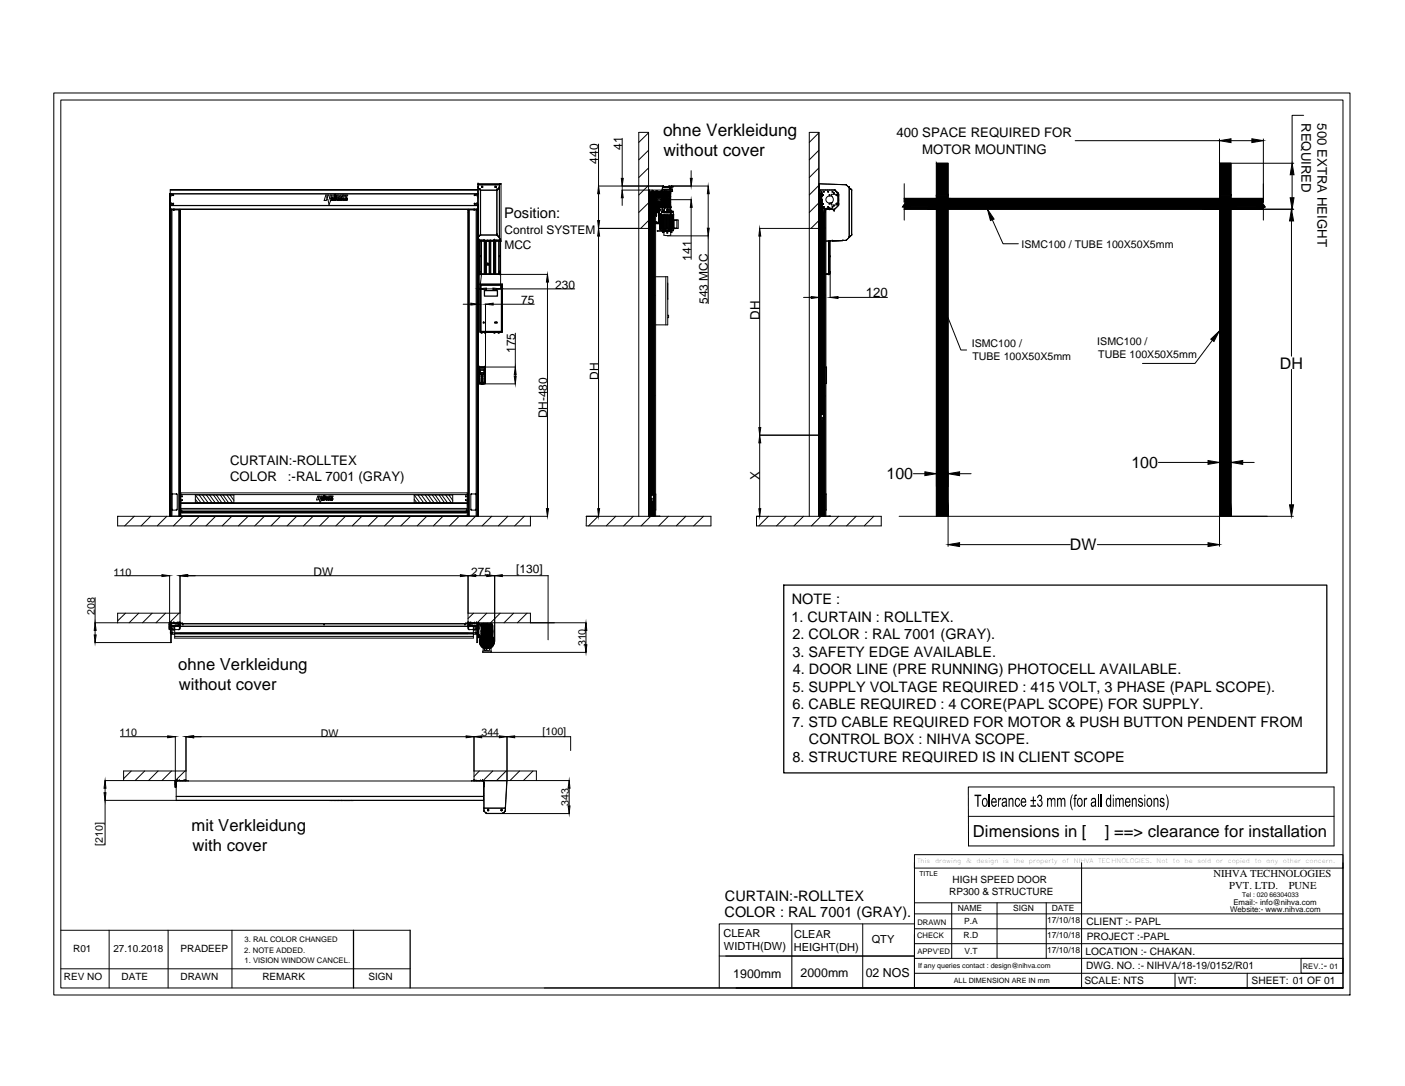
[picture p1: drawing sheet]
<svg xmlns="http://www.w3.org/2000/svg" width="279mm" height="216mm" viewBox="0 0 279 216" stroke-linecap="round" stroke-linejoin="round" font-family="sans-serif">
<defs><g id="words">
<g font-size="3.4">
<text x="131.9" y="27">ohne Verkleidung</text>
<text x="131.9" y="31.1">without cover</text>
</g>
<g font-size="3.3">
<text x="35.5" y="133.3">ohne Verkleidung</text>
<text x="35.5" y="137.3">without cover</text>
<text x="38.1" y="165.2">mit Verkleidung</text>
<text x="193.5" y="166.4">Dimensions in [</text>
<text x="219.7" y="166.4">] ==&gt; clearance for installation</text>
<text x="38.3" y="169.2">with cover</text>
</g>
<g font-size="3.2">
<text x="254.5" y="73.3">DH</text>
<text x="176.3" y="95.3">100</text>
<text x="225" y="93">100</text>
<text x="212.8" y="109.4">DW</text>
</g>
<g font-size="2.9">
<text x="100.2" y="43.3">Position:</text>
<text x="157.4" y="123.6">1. CURTAIN : ROLLTEX.</text>
<text x="157.5" y="120.2">NOTE :</text>
<text x="157.6" y="127.1">2. COLOR : RAL 7001 (GRAY).</text>
<text x="157.6" y="130.6">3. SAFETY EDGE AVAILABLE.</text>
<text x="157.6" y="137.5">5. SUPPLY VOLTAGE REQUIRED : 415 VOLT, 3 PHASE (PAPL SCOPE).</text>
<text x="157.7" y="134.1">4. DOOR LINE (PRE RUNNING) PHOTOCELL AVAILABLE.</text>
<text x="157.6" y="141">6. CABLE REQUIRED : 4 CORE(PAPL SCOPE) FOR SUPPLY.</text>
<text x="157.6" y="144.5">7. STD CABLE REQUIRED FOR MOTOR &amp; PUSH BUTTON PENDENT FROM</text>
<text x="160.9" y="147.9">CONTROL BOX : NIHVA SCOPE.</text>
<text x="157.6" y="151.4">8. STRUCTURE REQUIRED IS IN CLIENT SCOPE</text>
<text x="144.2" y="179.1">CURTAIN:-ROLLTEX</text>
<text x="144.1" y="182.4">COLOR : RAL 7001 (GRAY).</text>
</g>
<g font-size="2.6">
<text x="178.3" y="27.2">400 SPACE REQUIRED FOR</text>
<text x="258.8" y="24.5" transform="rotate(90 258.8 24.5)">REQUIRED</text>
<text x="262" y="24.5" transform="rotate(90 262 24.5)">500 EXTRA HEIGHT</text>
<text x="183.4" y="30.6">MOTOR MOUNTING</text>
<text x="172.2" y="59.1">120</text>
<text x="151.1" y="63.5" transform="rotate(-90 151.1 63.5)">DH</text>
<text x="45.7" y="92.4">CURTAIN:-ROLLTEX</text>
<text x="45.7" y="95.7">COLOR</text>
<text x="57.3" y="95.7">:-RAL 7001 (GRAY)</text>
<text x="151.1" y="95.4" transform="rotate(-90 151.1 95.4)">X</text>
</g>
<g font-size="2.5">
<text x="145.8" y="194.3">1900mm</text>
<text x="159.2" y="194.2">2000mm</text>
<text x="172.2" y="194.2">02 NOS</text>
</g>
<g font-size="2.4">
<text x="123.7" y="29.7" transform="rotate(-90 123.7 29.7)">41</text>
<text x="119" y="32.5" transform="rotate(-90 119 32.5)">440</text>
<text x="100.4" y="46.5">Control SYSTEM</text>
<text x="100.3" y="49.5">MCC</text>
<text x="137.4" y="51.8" transform="rotate(-90 137.4 51.8)">141</text>
<text x="110.4" y="57.4">230</text>
<text x="103.7" y="60.4">75</text>
<text x="140.8" y="60.4" transform="rotate(-90 140.8 60.4)">543 MCC</text>
<text x="102.4" y="70.1" transform="rotate(-90 102.4 70.1)">175</text>
<text x="119" y="75.5" transform="rotate(-90 119 75.5)">DH</text>
<text x="108.8" y="83.2" transform="rotate(-90 108.8 83.2)">DH-480</text>
<text x="102.6" y="113.9">[130]</text>
<text x="62.3" y="114.4">DW</text>
<text x="93.7" y="114.4">275</text>
</g>
<g font-size="2.2">
<text x="143.9" y="186.3">CLEAR</text>
<text x="144" y="189">WIDTH(DW)</text>
<text x="157.8" y="189.1">HEIGHT(DH)</text>
<text x="157.9" y="186.4">CLEAR</text>
<text x="173.3" y="187.6">QTY</text>
</g>
<g font-size="2.1">
<text x="203.1" y="49.2">ISMC100 / TUBE 100X50X5mm</text>
<text x="193.2" y="69.1">ISMC100 /</text>
<text x="193.4" y="71.6">TUBE 100X50X5mm</text>
<text x="218.2" y="68.6">ISMC100 /</text>
<text x="218.4" y="71.1">TUBE 100X50X5mm</text>
<text x="22.6" y="114.4">110</text>
<text x="18.9" y="122.3" transform="rotate(-90 18.9 122.3)">208</text>
<text x="116.5" y="128.5" transform="rotate(-90 116.5 128.5)">310</text>
<text x="23.7" y="146.4">110</text>
<text x="63.8" y="146.5">DW</text>
<text x="95.7" y="146.4">344</text>
<text x="107.9" y="146">[100]</text>
<text x="113.1" y="160.2" transform="rotate(-90 113.1 160.2)">343</text>
<text x="20.4" y="168.1" transform="rotate(-90 20.4 168.1)">[210]</text>
<text x="241.3" y="174.4">NIHVA TECHNOLOGIES</text>
<text x="244.5" y="176.8">PVT. LTD.</text>
<text x="256.3" y="176.8">PUNE</text>
</g>
<g font-size="2">
<text x="188.8" y="178">RP300 &amp; STRUCTURE</text>
<text x="189.4" y="175.6">HIGH SPEED DOOR</text>
<text x="216.1" y="183.9">CLIENT :- PAPL</text>
<text x="14.5" y="189.3">R01</text>
<text x="22.5" y="189.3">27.10.2018</text>
<text x="35.9" y="189.3">PRADEEP</text>
<text x="215.9" y="189.8">LOCATION :- CHAKAN.</text>
<text x="216.1" y="186.8">PROJECT :-PAPL</text>
<text x="12.7" y="194.9">REV NO</text>
<text x="24.2" y="194.8">DATE</text>
<text x="35.9" y="194.8">DRAWN</text>
<text x="52.2" y="194.8">REMARK</text>
<text x="73.3" y="194.9">SIGN</text>
<text x="215.6" y="195.7">SCALE: NTS</text>
<text x="216" y="192.7">DWG. NO. :- NIHVA/18-19/0152/R01</text>
<text x="234.3" y="195.7">WT:</text>
<text x="248.9" y="195.7">SHEET: 01 OF 01</text>
<text x="262.7" y="192.6">:-</text>
</g>
<g font-size="1.7">
<text x="190.4" y="181.1">NAME</text>
<text x="191.7" y="183.7">P.A</text>
<text x="201.5" y="181.1">SIGN</text>
<text x="208.2" y="183.5">17/10/18</text>
<text x="209.2" y="181.1">DATE</text>
<text x="191.6" y="186.5">R.D</text>
<text x="191.8" y="189.7">V.T</text>
<text x="208.2" y="186.4">17/10/18</text>
<text x="208.2" y="189.4">17/10/18</text>
</g>
<g font-size="1.6">
<text x="245.3" y="179.9">Email:- info@nihva.com</text>
<text x="244.6" y="181.3">Website:- www.nihva.com</text>
</g>
<g font-size="1.5">
<text x="182.4" y="183.8">DRAWN</text>
<text x="48.6" y="189.5">2. NOTE ADDED.</text>
<text x="48.6" y="191.4">1. VISION WINDOW CANCEL.</text>
<text x="48.6" y="187.4">3. RAL COLOR CHANGED</text>
<text x="182.4" y="186.4">CHECK</text>
<text x="182.4" y="189.7">APPV'ED</text>
<text x="259.1" y="192.6">REV.</text>
<text x="264.5" y="192.6">01</text>
</g>
<g font-size="1.4">
<text x="182.8" y="174.1">TITLE</text>
<text x="182.6" y="192.5">If any queries contact : design@nihva.com</text>
<text x="189.7" y="195.4">ALL DIMENSION ARE IN mm</text>
</g>
<text font-size="1.3" x="247" y="178.4">Tel : 020 66304033</text>
<g font-size="1.2">
<text x="182.4" y="171.6">This</text>
<text x="185.9" y="171.6">drawing</text>
<text x="192.1" y="171.6">&amp;</text>
<text x="194.2" y="171.6">design</text>
<text x="201.5" y="171.6">the</text>
<text x="204.6" y="171.6">property</text>
<text x="211.2" y="171.6">of</text>
<text x="213.5" y="171.6">NIHVA</text>
<text x="218.4" y="171.6">TECHNOLOGIES.</text>
<text x="230" y="171.6">Not</text>
<text x="235.6" y="171.6">be</text>
<text x="241.8" y="171.6">or</text>
<text x="244.2" y="171.6">copied</text>
<text x="251.8" y="171.6">any</text>
<text x="255.1" y="171.6">other</text>
<text x="259.6" y="171.6">concern.</text>
</g>
<text font-size=".3" x="259.4" y="23.1">.</text>
</g></defs>
<!-- layer: DIMENSIONS -->
<g fill="none" stroke="#000" stroke-width=".2">
<path d="M119 37h12.9M119 28.6v8.4M119 38.5v5.3M123.7 37.8h5.5M123.7 27.5v8M123.7 39.3v1.5M129.4 39.7h8.1M133.5 37h7.4M137.4 33.9v1.6M140.8 38.5v6.9M162.8 26.3v32.9M95.2 40.7v19.8"/>
<path d="M96.7 57.4h1.3M99.1 54.6h9.8M99.6 54.5v3M99.6 57.4h14.7M108.9 56.1v45M119 45.4h8M119 46.9v54.2M132.7 46.9h8.2M137.4 41.2v10.3M140.8 46.9v13.5M151 45.4h9.9M151.1 46.9v38.1"/>
<path d="M159.8 59.1h1.5M165.1 54v5.2M166.7 59.1h9.8M92.1 60.5h1.5M96.1 76.3h6.4M96.5 73h6M96.5 60.4v14.3M98.1 60.5h8.1M102.5 66.2v6.8M102.5 74.5v.3M151 86.5h12.3M151.1 88v13.1"/>
<path d="M18.9 118.8v5M22.8 114.5h9.4M33.7 114.4v9.7M35.8 114.4v7.5M37.3 114.5h54.3M93.1 114.4v7.5M94.6 114.5h2.2M98.4 114.4v13.1M99.9 114.5h9.1M105.5 102.6h3.4M109 114.4v12.8M116.6 102.6h2.5"/>
<path d="M150.4 102.6h.7M18.9 123.8h4.5M18.9 127.7h15.1M18.9 125.3v.9M97.6 129.7h19M105.5 123.8h11.1M116.5 125.3v2.9M20.9 155.2h3.7M20.9 156.7v.9M23.9 146.5h9.4M34.9 146.5v9M35 159.1h-14.1v8.9"/>
<path d="M37 146.5v6.8M38.5 146.5h54.2M94.3 146.5v6.8M95.8 146.5h3.5M100.8 146.5v8.7M102.3 146.5h11.2v2.7M106.7 155.2h6.5M113.2 156.7v3.5M100 161.7h13.2"/>
</g>
<!-- layer: 0 -->
<g fill="#000" stroke="#000" stroke-width=".2">
<path d="M119 37l.2 1.5h-.3zM123.7 37.8l.2 1.5h-.3zM123.6 35.5h.3l-.2 1.5zM137.3 35.5h.4l-.3 1.5zM137.4 39.7l.3 1.5h-.4zM140.8 37l.2 1.5h-.3zM242.5 28l2.3-.4v.7zM248.9 27.6l2.3 .4-2.3 .3zM256.6 39.3h.7l-.4 2.3zM256.9 32.5l.4 2.2h-.7zM95.2 57.4l1.5-.1v.3zM98 57.3l1.6 .1-1.6 .2z"/>
<path d="M108.9 54.6l.2 1.5h-.4zM119 45.4l.2 1.5h-.3zM118.9 43.8h.3l-.2 1.6zM140.7 45.4h.3l-.2 1.5zM151.1 45.4l.2 1.5h-.4zM161.3 59l1.5 .1-1.5 .2zM165.1 59.1l1.6-.1v.3zM196.4 41.6l1.3 1.9-.7 .3zM256.8 41.6l.4 2.3h-.8zM93.6 60.3l1.6 .2-1.6 .1zM96.5 60.5l1.6-.2v.3zM102.3 74.8h.3l-.1 1.5z"/>
<path d="M102.5 73l.1 1.5h-.3zM240.8 67.4l1.7-1.6-1.1 2.1zM151.1 86.5l.2 1.5h-.4zM150.9 85h.4l-.2 1.5zM183.9 93.8l2.3 .4-2.3 .4zM188.5 94.2l2.3-.4v.8zM240.2 91.6l2.3 .3-2.3 .4zM244.8 91.9l2.3-.3v.7zM32.2 114.2l1.5 .3-1.5 .1zM35.8 114.5l1.5-.3v.4zM91.6 114.2l1.5 .3-1.5 .1zM93.1 114.5l1.5-.3v.4z"/>
<path d="M96.8 114.2l1.6 .3-1.6 .1zM98.4 114.5l1.5-.3v.4zM108.7 101.1h.4l-.2 1.5zM118.9 101.1h.3l-.2 1.5zM150.9 101.1h.4l-.2 1.5zM188.5 108.3l2.3-.4v.8zM240.2 107.9l2.3 .4-2.3 .4zM256.4 100.4h.8l-.4 2.2zM18.7 126.2h.4l-.2 1.5zM18.9 123.8l.2 1.5h-.4zM116.5 123.8l.2 1.5h-.4zM116.3 128.2h.4l-.2 1.5z"/>
<path d="M20.9 155.2l.2 1.5h-.4zM20.7 157.6h.4l-.2 1.5zM33.3 146.3l1.6 .2-1.6 .2zM37 146.5l1.5-.2v.4zM92.7 146.3l1.6 .2-1.6 .2zM94.3 146.5l1.5-.2v.4zM99.3 146.3l1.5 .2-1.5 .2zM100.8 146.5l1.5-.2v.4zM113.2 155.2l.2 1.5h-.4zM113 160.2h.4l-.2 1.5z"/>
<path d="M186.2 32.5v6.3h2.3zM186.2 32.5h2.3v6.3z"/>
<path d="M242.5 32.5v6.3h2.3zM242.5 32.5h2.3v6.3z"/>
<path d="M180.2 40.2l-.7 .9h6.7zM180.2 40.2h6v.9z"/>
<path d="M179.8 39.4v.8h6.4zM179.8 39.4h6.4v.8z"/>
<path d="M179.8 41.1v.5h6.4zM179.8 41.1h6.4v.5z"/>
<path d="M188.5 39.4v2.2h54zM188.5 39.4h54v2.2z"/>
<path d="M244.8 39.4v.8h6.4zM244.8 39.4h6.4v.8z"/>
<path d="M244.8 40.2v.9h6.8zM244.8 40.2h6.1l.7 .9z"/>
<path d="M244.8 41.1v.5h6.4zM244.8 41.1h6.4v.5z"/>
<path d="M186.2 38.8v63.8h2.3zM186.2 38.8h2.3v63.8z"/>
<path d="M242.5 38.8v63.8h2.3zM242.5 38.8h2.3v63.8z"/>
</g>
<g fill="none" stroke="#000" stroke-width=".2">
<path d="M10.7 18.5h257.8v179.3h-257.8zM12.1 19.9h255v176.5h-255zM33.8 38.5v64.1M33.9 37.7h61.1h-61.1M33.9 37.7v3.9M33.9 38.5v.5M33.9 38.8h.2M33.9 38.6h.2M34.1 38.5v.5M34.4 38.8l.1-.1-.1 .1M64.8 38.8h.5l.4 1.1-.3 .8-.2-1-.7 .2zM65.1 39h.1"/>
<path d="M65.1 39v.4h-.1zM65.9 39.8h.1M66.1 39.7h.1M66.1 39.6h.1M66.1 39.7l-.1 .2h-.2l.1-.3 .2 .1M66.1 39.6v.1M66.1 39.6l-.3 .2 .4-.1M66.1 39.9h.1M66.1 39.8h.1M66.2 39.8h.1M66.2 39.6v.1M66.2 39.7l-.1 .2"/>
<path d="M66.2 39.6h.1M66.2 39.3h-.3v-.5h-.3v.6h1.1M66.2 39.7h.1M66.2 39.9h.1M66.2 39.6h.2M66.3 39.8h.1M66.3 39.6h.1M66.3 39.8l-.1 .1M66.3 39.7h.1M66.3 39.6l.1 .1M66.4 39.8h.1M66.4 39.6h.1"/>
<path d="M66.4 39.8l.3-.2-.1 .2h-.2M66.4 39.7l-.1 .1M66.4 39.6v.1M66.4 39.9h.1M66.4 39.7h.1M66.4 39.1l.1 .2M66.4 39.7v.1M66.4 39.1h.1M66.5 39.8h.1M66.5 39.6h.1M66.5 39.1v.1M66.5 39h.1"/>
<path d="M66.5 39.3h.1M66.5 38.9h.1M66.5 39.2h.1M66.5 38.9v.1M66.6 39.3h.1M66.6 39.2h.1M66.6 39h.1M66.6 38.9h.1M66.6 38.9v.1M66.6 39.2v.1M66.6 39h-.1M66.6 39.7h.1"/>
<path d="M66.6 39.6h.1M66.6 39.9h.1M66.6 39.7l-.1 .2-.1-.1M66.6 39.6v.1M66.7 39.6h.1M66.7 39.4h.1M66.7 39.1h.1M66.7 39.1l.1 .1M66.7 38.8h-.5v.6M66.8 39.4h-.1M66.8 38.8h.1M66.8 38.8v.2"/>
<path d="M66.8 39.7h.1M66.8 39.2v.2M66.8 39.3h.1M66.8 39h.1M66.8 39.2h.1M66.8 39l-.1 .1M66.9 39.7h.1M66.9 39.6h.1M66.9 39.7h-.1M66.9 39.6l-.2 .1h.2M66.9 39.6v.1M66.9 39.6h-.2l-.1 .3 .1-.2 .1 .2v-.2"/>
<path d="M67.2 39.8h.1M67.2 38.9l.1 .3h-.1zM67.3 39.7h.1M67.3 39.8h.1M67.3 39.6h.1M67.4 39.8h.1M67.4 39.6h.1M67.4 39.7h.1M67.4 39.8h-.1M67.4 39.7v.1M67.4 39.6h-.1v.1M67.4 39.6h-.1v.3l-.1-.1"/>
<path d="M67.5 39.7v-.1v.3M67.5 39.6h.1M67.6 39.7l.2-.1zM67.7 39.8h.1M67.7 39.8v.1M67.7 39.8h.2M67.7 39.9h.1M67.8 39.7h.1M67.8 39.8h.1M67.8 39.6h.1M67.8 39.6h.2M67.8 39.6v.1"/>
<path d="M67.9 39.7h.1M67.9 39.7l-.2 .2M67.9 39.6h.1M68 39.6h.1M68 39.6l-.2 .1M68 39.9h.1M68.1 39.6l-.1 .3 .1-.3M68.3 39.6h-.2h.5v.2M68.3 39.6l-.1 .3h.2l-.2-.1 .2-.1-.1-.1h.2M68.4 38.8v.6h-.3l-.2-.4v.4h-.6v-.1l-.5 .1 .2-.6h.4l.2 .6M68.4 38.8l.3 .6h.2l.3-.6h-.3l-.1 .3M68.4 39.9h.1"/>
<path d="M68.6 39.6l-.2 .3 .2-.3-.1 .3 .3-.3-.1 .3 .1-.3M68.8 39.8h.1M68.8 39.1h.1M68.8 39.1l-.1-.3h-.6v.4l-.1-.4h-.3v.6M68.9 39.7h.1M68.9 39.8h.1M68.9 39.6h.1M68.9 39.7v.2l-.1-.1M69 39.8h.1M69 39.6h.1M69 39.7h.1M69 39.8h-.2"/>
<path d="M69 39.7v.1M69 39.6h-.1v.1M69 39.6l-.1 .1M94.3 38.8l.2-.1-.1 .1M94.8 38.8h.1M94.8 38.6h.1M94.8 38.5v.5M94.9 38.5v.5M95 37.7v64.9v-60.9M95 39.3h.1M95 39.4h.1M95 39.1h.1"/>
<path d="M95 39h.1M95 38.7h.1M95 38.5h.1M95 38.4h.1M95 38h.1M95 38.6h.1M95.1 37.3h.1M95.1 36.8h.1M95.1 36.7h.1M95.1 36.7h4.2h-4.2M95.1 36.6h.1M95.1 36.6v66l-.1-61.2"/>
<path d="M95.1 37.3l.4 .5M95.1 38.5l-61.2 .1M95.1 36.5l4.5 .1M95.1 36.5v66.1M95.5 37.8h.1M95.5 37.8h3.3M95.5 37.8v8.9M95.8 37.2l.1 .1M95.8 37.2h.1M95.8 37.2h.2M95.9 37.3h.1M95.9 37.2h.1"/>
<path d="M95.9 37.1l-.1 .1M95.9 37.1l.1 .1M95.9 37.2h-.1M96 37.2h.1M96 37.2l-.1 .1M98.5 37.2v.1M98.5 37.2h.1M98.5 37.3h.1M98.6 37.2h.1M98.6 37.1l-.1 .1M98.6 37.1l.1 .1M98.6 37.2h-.1"/>
<path d="M98.6 37.3h.1M98.6 37.2v.1M98.7 37.2h.1M98.7 37.2l-.1 .1M98.8 37.8v8.9M98.8 37.8h.1M99.3 37.3l-.5 .5M99.3 37.3h.1M99.3 36.8h.1M99.3 36.7h.1M99.3 36.7v10.5M99.6 36.5l-.3 .2 .3-.1"/>
<path d="M99.6 36.5v.1M99.6 36.6l-.3 .1M99.6 36.6v11.3M129 38.5h.5M129 26.4l-2 1.9M129 29.9l-2 1.9M129 33.4l-2 1.9M129 36.9l-2 1.9M129.1 38.3h.1M129.1 38.6v2.2M129.1 37.8v64.8v-64.1M129.2 39.2l-.1 .2h.3"/>
<path d="M129.2 39.3h.3M129.2 37.8v.5h.5M129.2 38.3h.5M129.3 38.5v59.6M129.4 38.3h.1M129.4 38.5v59.6M129.4 39.7v.1M129.4 38.9h.1M129.4 39.8h.2M129.4 39.6v.1M129.4 39.6h.1M129.4 40l-.2-.1v.3"/>
<path d="M129.4 39.8h.1M129.4 39.6h.2M129.4 38.2l.2 .1M129.4 39.6v.2M129.5 38.1a.4 .4 0 0 0-.4 .5M129.5 39.3h.1M129.5 38.9h.1M129.5 39.8h.1M129.5 39.6h.1M129.5 39.7h.1M129.5 38.2h.2M129.5 38.3h.1"/>
<path d="M129.5 38.5v59.5M129.5 39.6l.2 .1M129.5 38.7v.1M129.5 38.5v59.5v-.2M129.5 39.8l.1 .1M129.5 39.9h.1M129.5 39.5h.1M129.5 39.9l.1 .1M129.5 39.6l.2 .1-.2 .1M129.6 39.5l.1 .2-.1 .2M129.6 39.6l-.1 .1M129.6 39.5h.1"/>
<path d="M129.6 39.9h.1M129.6 39.8h.1M129.6 39.7h.1M129.6 39.6v.2M129.6 39.3l-.1 .2M129.6 39.5v.1M129.6 39.6v.1M129.6 38.2h.1M129.6 39.3h.1M129.6 39.4h.1M129.6 39.3v.1M129.6 39.7v58.5"/>
<path d="M129.6 39.3l.1 .1M129.6 39.8a1.46 1.46 0 0 0 2.4 1M129.6 39.6h-.2M129.7 39.8h.1M129.7 39.2l-.1 .1M129.7 39.2h.1M129.7 40h.1M129.7 39.1v.1v-.1M129.7 39.4h.1M129.7 39.5v.3M129.7 39.6h.1M129.7 38.3h-.1"/>
<path d="M129.7 37.8v.5M129.7 39.7v58.5M129.7 39.3h.1M129.7 37.8l-.1 .5M129.7 40v.1M129.7 40h-.1M129.8 38.7l.1 .1M129.8 38l-.1 .1M129.8 38.8h.1M129.8 39.9h.1M129.8 40h.1M129.8 40h-.1"/>
<path d="M129.8 38v.1M129.8 39.4h.1M129.8 39.9l-.1 .1M129.8 38.1h.1M129.8 39.3h.1M129.8 38h3.5h-1.7M129.8 38h.1M129.8 38.5v.1M129.8 39.4h.3M129.9 38.8h-.1M129.9 39.3h.1M129.9 38.5h.1"/>
<path d="M129.9 39.4v.5M129.9 39.3l.3 .1M129.9 39.9h.1M129.9 38.6v.1M129.9 38.8h.1M129.9 38.4h.1M129.9 38.5l-.1 .1M129.9 38.9v.1M129.9 38.7h.1M129.9 38.6h.1M129.9 38.2h.1M129.9 39h.1"/>
<path d="M129.9 38.6l.2 .2M129.9 38.1v.1M130 38.6l-.4 .6M130 38.6h.1M130 39.9h.1M130 39.5h.1M130 38.5h.1M130 38.7l-.1 .1M130 38.7h.1M130 38.7h.2M130 38.6l.1 .1M130 38.7l.1 .1"/>
<path d="M130.1 39.9h.1M130.1 39.5h.1M130.1 38.7v.1M130.1 39.4h.1M130.1 38.6h.1M130.1 38.6l-.1 .5M130.1 39.9l-.3 .1M130.1 38.6l.1 .1M130.1 39.5v.4M130.1 39.9v.1M130.1 38.8h.1M130.1 38.7h.1"/>
<path d="M130.1 40h.1M130.1 38.4h.1M130.1 38.6v.1M130.1 39.4v.1M130.1 40h-.1M130.1 40l.2 .3M130.2 38.8h.1M130.2 39.7h.1M130.2 40h.1M130.2 40h-.3M130.2 38.6v.5M130.2 39.4h.1"/>
<path d="M130.2 38.8l.1 .2M130.2 38.9l-.3 .4M130.2 38.4l-.1 .1M130.2 38.4h.1M130.2 38.7h.1M130.2 39h.1M130.2 38.8l.2 .1M130.2 38.7v.1M130.2 39.5h.1M130.2 39.9h.1M130.2 38.8v.3l-.3-.1M130.2 38.9h.1"/>
<path d="M130.2 38.8v.1M130.2 38l.1 .1M130.3 39.5v.3M130.3 39.9l.2 .3M130.3 39.4h-.1M130.3 38.6h.1M130.3 39.9h.1M130.3 38.2h.1M130.3 39.4l-.1 .1M130.3 38.6l-.1 .2M130.3 38.1v.1M130.3 38.1h.1"/>
<path d="M130.3 39h.1M130.3 39l-.2 .4M130.4 38.9h.1M130.4 38v.2M130.4 38.9l-.1 .1M130.4 38.2h.1M130.4 38.1l.1 .1M130.4 38.1h.1M130.4 38.1v.1M130.4 39.1h.1M130.5 39.1l-.2 .3M130.5 39.1h.1"/>
<path d="M130.5 39.7a.57 .57 0 0 1 .6-.6 .57 .57 0 0 1 .5 .6M130.5 38.1a1.63 1.63 0 0 0-1.1 1.6 1.63 1.63 0 0 0 1.1 1.5M130.5 38.2l-.5 .4M130.5 38.2h.1M130.5 38.3h.1M130.5 38.2h1.1h-1.1M130.5 38.3h1.1M130.5 38.2v.1M130.5 38.2l.2 .1M130.6 38.2h-.1M130.6 38.3h.1M130.6 38.1h.1"/>
<path d="M130.6 38.1h.9M130.6 38.3l.1 .1M130.7 38.4h.1M130.7 38.3h.1M130.7 38.1h.1M130.7 38.1v.4M130.7 38.5l-.4 .3M130.7 38.5h.1M130.7 38l.1 .3M130.7 38.5v.1M130.7 38.5l.1 .2M130.7 38.3v.1"/>
<path d="M130.7 38.2v.1M130.8 38.8h.1M130.8 38.7h.1M130.8 38.3h.1M130.8 38.3v.2M130.8 38.6v.1M130.8 38.4v.1M130.8 38.7l-.4 .2M130.8 38.9h.1M130.8 38.4h.1M130.8 38.7v.1M130.8 38.2h.1"/>
<path d="M130.8 38.5h.1M130.8 38.1v.1M130.8 38.5v.2M130.8 38.9l-.3 .2M130.8 38.8v.1M130.8 38v.1M130.8 38.6l.1 .1M130.9 38.7h-.1M130.9 38.7h.1M130.9 38.8h.1M130.9 38.8l-.1 .1M131 39.4l-.2 .3 .3 .2 .2-.2-.2-.3"/>
<path d="M131 39.4h.1M131.1 39a.7 .7 0 0 0-.7 .7 .7 .7 0 0 0 .7 .7M131.2 38.9h-.3M131.3 38.7h.1M131.3 38.8h.1M131.3 38.7h-.4M131.3 38.7l.1 .1M131.3 38.6v.1M131.3 38.4h.1M131.3 38.5h-.5M131.3 38.9l.3 .2M131.3 38.5h.1"/>
<path d="M131.3 38.2h.1M131.3 38.9h.1M131.3 38.4v.1M131.3 38.8v.1M131.4 38.2v.1M131.4 38.4h.1M131.4 38.7l.3 .2M131.4 38.3v.1M131.4 38.3h.1M131.4 38.3l-.1 .1M131.4 38.7h.1M131.4 38.8h.1"/>
<path d="M131.4 38.7v.1M131.4 38.5l-.1 .2M131.4 38.5h.1M131.4 38.5v.2M131.4 38.6v.1M131.4 38.5v.1M131.4 38.5l.5 .3M131.5 38.3l-.1 .1M131.5 38.5h.1M131.5 38.3h.1M131.5 38.2h.1M131.5 38.1v.1"/>
<path d="M131.5 38.3v.2M131.5 38.1h.1M131.6 38.2l-.1 .1M131.6 38.2h.1M131.6 38.3h.1M131.6 38.2v.1M131.6 38.2l.5 .3M131.6 38.1a1.63 1.63 0 0 1 1 1M131.6 38h.1M131.6 39.1h.1M131.7 37.7l-.1 .3M131.7 37.7h.1"/>
<path d="M131.7 39.1h.1M131.7 38h2h-1.5M131.7 37.6v.1M131.7 39.1l.2 .3M131.7 38.1v.1M131.7 37.2h1.7M131.7 37.2h1.3M131.7 37.6l1.9 .1M131.7 37.7h2M131.7 38.9l.1 .1M131.8 38.9h.1M131.8 37.2h.1"/>
<path d="M131.8 37.2h.1l-.1 .1M131.8 39l.2 .3M131.8 39h.1M131.9 39.9h.1M131.9 37.2h.1M131.9 39.4h.1M131.9 39.4v.1M131.9 37.1l.1-.1v.2h-.2M131.9 39.9l-.2 .3M131.9 39.5v.3M131.9 38.8h.1M131.9 39.5h.1"/>
<path d="M131.9 38.4v.1M131.9 39h.1M131.9 37v.2M131.9 38.7v.1M131.9 38.7h.1M131.9 38.4h.1M131.9 37h.1M132 38.7h-.1M132 38.9l.2 .4M132 39.7h.1M132 38.7h.1M132 38.6v.1"/>
<path d="M132 38.5h.1M132 39.7a.91 .91 0 0 0-.9-.9 .91 .91 0 0 0-.9 .9M132 39.7a.91 .91 0 0 1-.9 .9 .91 .91 0 0 1-.9-.9M132 38.5l-.1 .1M132 38.8h.1M132 38.7l-.2 .2M132 38.8v.1M132 38.8l-.2 .2M132 38.5h.2v.2M132 38.6h.1a1.46 1.46 0 0 1 .1 2M132 38.6a1.46 1.46 0 0 0-1.6-.2 1.46 1.46 0 0 0-.8 1.4M132 40l-.2 .3"/>
<path d="M132 39.4v.1M132 40h.1M132 39.5h.1M132 39.4h.1M132 38.5l.1 .1M132 38.5l.2 .1M132 39.4l.1 .1M132 39.9h.1M132 39.9h.2M132 39.5h.2M132 39.9v.1M132 39.5v.4"/>
<path d="M132 37.7l.2 .1M132.1 38.5v.1h.1M132.1 38.8h.1M132.1 39.4h.1M132.1 39.9h.1M132.1 39.4l-.1 .1M132.1 38.4v.1M132.1 37.8h-3.1v.7M132.1 38.5l-.1 .1M132.1 40h.1M132.1 40h.2M132.1 39.9l.2 .1"/>
<path d="M132.1 38.6h.1M132.1 38.5v.1M132.1 38.5h.1M132.1 38.4h.1M132.2 38.5h.1M132.2 38.2h.1M132.2 38.5h-.1M132.2 37.1v.1M132.2 38.5v.1M132.2 38.6h.1M132.2 38.8h.1M132.2 37.1h.1"/>
<path d="M132.2 38.6l.2 .4M132.2 37.2h.1M132.2 37.8l.7 .7M132.2 38.6l.3 .5M132.2 38.4l.3-.2-.3 .3M132.2 39.3h.1M132.2 38.3h.9M132.2 39.9h.2M132.3 39.3h-.1M132.3 39.3h.1M132.3 39a1.38 1.38 0 0 0-2.1-.4 1.38 1.38 0 0 0 0 2.1 1.38 1.38 0 0 0 2.1-.3M132.3 39.4v.5"/>
<path d="M132.3 38.6h.1M132.3 38.8h.1M132.3 38.7h.1M132.3 38.7l-.3 .1M132.3 39l.1 .7-.1 .6M132.3 38.9l.2 .8-.2 .6M132.3 38.6l-.1 .1M132.3 37.1v.1M132.3 38.1v.2M132.3 38.4v.2M132.3 38.9v.1M132.3 39.3l-.2 .1"/>
<path d="M132.3 39.9h.1M132.3 39.4h.1M132.3 40h.1M132.3 38.7l.1 .1M132.3 38.5h.1M132.3 38.6v.1M132.3 39.4h-.2M132.4 38.5h.1M132.4 39.9h.1M132.4 38.5l-.2 .1M132.4 39.9v.1M132.4 39.3h.1"/>
<path d="M132.4 39.3h-.1M132.4 38.4l.2-.1-.3 .2M132.4 39h.1M132.4 39l.1 .2M132.4 38.9h.1M132.4 39.4h-.1M132.4 40h.1M132.4 39.4h.1M132.4 38.8h.1M132.5 38.8h.1M132.5 39.4h.1M132.5 38.8h-.1"/>
<path d="M132.5 38.8v.1M132.5 39.3h.1M132.5 39.1h.1M132.5 39.1v1.1M132.5 39.1v.1M132.5 38.9h.1M132.5 38.1h.1M132.5 39.1l.1 .1M132.5 38.9v.1M132.5 38.9l.1 .1M132.5 40h-.1M132.5 39.2h-.1"/>
<path d="M132.6 38.3h.1M132.6 38.5h.1M132.6 38.8h.1M132.6 39.1h.1M132.6 39.1v1.1M132.6 39.9h.1M132.6 38.6h.1M132.6 38.8l.1 .2M132.6 38.6l-.1 .2M132.6 39.4h.1M132.6 38.1l.1 .2M132.6 39v.1"/>
<path d="M132.7 38.8h.1M132.7 39.2h.1M132.7 38.3h.1M132.7 38.5v.1M132.7 39.6h.1M132.7 38.8v.1M132.7 39.1h.1M132.7 39.7v.1M132.7 38.2h.1M132.7 39h.1M132.7 38.9h.1M132.7 39.7h.1"/>
<path d="M132.7 38.6h.1M132.7 39.8h.1M132.7 38.3v.5M132.7 39.3h.1M132.7 39.3v.1M132.7 39.5h.1M132.7 39.5v.1M132.7 39.2v1.1M132.7 39l-.1-.2 .1 .2M132.7 39.4h.1M132.7 39h.6M132.7 39.7h.6"/>
<path d="M132.7 39.2h.6M132.7 38.8h.6M132.7 38.9v1.6M132.7 38.6l-.1 .2M132.7 39.6l.6 .1M132.7 38.7h.1M132.7 37.2h.2M132.8 38.7l-.1 .1 .1 .1M132.8 38.6h.1M132.8 38.6l.3 .1M132.8 38.9l.5 .1M132.8 37.1v.1"/>
<path d="M132.8 37.2v.1M132.8 39.5l.2 .2M132.9 38.5v.3M132.9 39.7l-.1 .1M132.9 39.8h-.1M132.9 39.7h.1M132.9 39.5l-.1 .1M132.9 39.7v.1M132.9 38.8l-.2 .2h-1.6M132.9 39.5l.1 .1M132.9 39.7l.1 .2M132.9 39.6h.1"/>
<path d="M133 39.5l-.1 .1M133 39.6h.1M133 39.8h.1M133 39.7h.1M133 37.1v.1M133 39.5v.4M133 39.5l.1 .1M133 39.5v.1M133 39.5h.1M133 39.7h-.1M133 37.1l.2 .1M133 37.2h.1"/>
<path d="M133 39.8h-.1M133 39.6v.1M133 37.2h.2M133 39.6v.2M133.1 39.8l-.1 .1M133.1 39.5v.1M133.1 39.7v.1M133.1 39.6h.1M133.1 39.6l-.2 .1M133.1 38.8h.1M133.1 38.6v.2M133.1 37.2h.1"/>
<path d="M133.1 39.6l-.1 .1 .1 .1M133.1 39.7l-.1 .1M133.1 38v.2M133.1 39.7l-.2 .1M133.1 38.1v.2M133.2 38.8l-.1 .1M133.2 38.8h.1M133.2 39.7h-.1M133.2 37.2h.1M133.2 37.5h.1M133.2 39.7h-.2M133.2 38.8l-.1 1.5"/>
<path d="M133.2 38.3h-.1M133.2 39.7h.1M133.2 38v.1M133.2 38.4h.1M133.2 38.5h-1M133.2 38v.9h-1v-.8h1M133.2 37.2h-.8M133.2 37.1v.4M133.2 38.6h.1M133.2 39.6h.1M133.2 38.9l.1 .1M133.3 38.8h.1"/>
<path d="M133.3 38.2h.1M133.3 39.7h.1M133.3 39.1h.1M133.3 38.7h.1M133.3 38.6h.1M133.3 39h.1M133.3 39h-.6h.6M133.3 38.6h-.6h.4v.2M133.3 37.4h.1M133.3 39l-.1 .1M133.3 39.7h-.1M133.3 39.2h.1"/>
<path d="M133.3 38.8h-.1M133.3 38.6l-.1 2.4M133.3 38.7h-.1M133.3 38.7h-.6M133.3 38.2l-.6 .1M133.3 38.1v.2M133.3 39.1h-.6M133.3 38.8l-.6 .1M133.3 38.3h.1M133.3 39v1.3v-1.1M133.3 37.3l.1 .1zM133.3 37.3h.1"/>
<path d="M133.3 38v.1M133.3 38.3l.1 .1M133.3 39l.1 .1M133.4 38.6h-.7M133.4 37.5h.1M133.4 38v4.1M133.4 37.2v-.1v.4M133.4 37.1h-1.7v.6h1.9v-.5h-.2M133.4 37.1l.5 .1h-.9M133.4 37.1h.1M133.5 37.2l-.1 .3h-.2M133.5 37l-.1 .2"/>
<path d="M133.5 37h.1M133.5 37.2h.1M133.5 37.1v.1M133.6 38h.1M133.7 37.2h.1M133.7 37.1v.1M133.7 37.7l.1 .3h-2.2M133.7 38h.1M162.8 38.5v64.1v-64.1M162.8 38.5h.6v43.4M162.8 26.4l-1.9 1.9M162.8 29.9l-1.9 1.9"/>
<path d="M162.8 33.4l-1.9 1.9M162.8 36.9l-1.9 1.9M162.9 38.5v-1.9v66M162.9 38.2h.1h-.1M162.9 37.8h.1M162.9 36.5v.1M162.9 38.2h.1M162.9 36.6l5.4 .1M162.9 36.5l5.4 .2M163 37.8v64.8M163 38.5v64.1M163.1 37.8v.7"/>
<path d="M163.2 38.5v43.5M163.3 37.7l-.1 .1M163.3 38.2l.2 .1M163.4 38.5v43.4l-.3 .3v1.8M163.4 39.8h.1M163.4 39.6l.1 .1M163.4 38.7v.1M163.4 38.7h.1M163.4 38.8h.1M163.4 38.8h.3M163.5 38.2h.1M163.5 38.4v.7z"/>
<path d="M163.5 38.7h.1M163.6 38.7l.1 .1M163.6 38.7v.1M163.7 38.8h.1M163.7 37.7l-.1 .1M163.8 38.8h.1M164.1 37.7v.1M164.6 37.7l-.1 .1M165 37.7v.1M165.3 38.6v.3l.3 .2M165.3 38.6h1.4M165.4 39a.87 .87 0 0 0-1.2 .7 .87 .87 0 0 0 1.2 .7"/>
<path d="M165.5 37.7l-.1 .1M165.5 39.1a.78 .78 0 0 1 0 1.1M165.8 38.4l-.1 .1M165.8 38.4h.1M165.8 38.4v.1M165.8 38.3v.2M165.9 37.7l-.1 .1M166 37.7h.1M166 37.8h.1M166 37.7l-3.1 .1M166 37.7l.7 .8-.7-.7h-3.1M166.1 37.9h.1"/>
<path d="M166.1 38l.6 .4M166.3 38.7v.2M166.4 38.1v.1M166.4 38.2h.1M166.5 38.7h.1M166.5 38.9h.1M166.5 38.9h.2M166.5 38.7v.2M166.5 38.7h.2M166.5 38.8h.2M166.6 38.4h.1M166.6 38.6v.1"/>
<path d="M166.6 38.9v1.6M166.7 38.4v.1M166.7 38.5h.1M166.7 38.6v2.2M166.7 39.1h.1M166.7 38.5v.2M166.8 39.9h.1M166.8 38.8h.1M166.8 39.5l-.1 .1M166.8 39.9l-.1 .1M166.8 38.6v2.2M168.2 36.7h.1"/>
<path d="M168.3 36.7h.1M168.3 36.7l.6 .6M168.3 36.7l1.1 1.1-.5-.5M168.3 36.7v.1M168.9 37.3h.1M168.9 37.3v9.9M169.3 37.8h.1M169.4 37.8h.1M169.4 37.8v8.9v-8.9M179.8 36.5v3.7h.4l-.7 .9h.3v2.7M179.8 39.4h6.4M188.5 39.4h54"/>
<path d="M213.8 28h28.7M242.5 38.8v-6.3h2.3v70.1M242.5 27.6v75M242.6 32.5h14.7M244.8 39.4h6.4M244.8 28h4.1M251.2 27.6v12.6h-.3l.7 .9h-.4v2.7M256.9 34.7v4.6M259.2 22.9h-2.3v9.6M33.9 41.6h61.1h-61.1M33.9 40.9h61.1M33.9 40.8h.1"/>
<path d="M33.9 41.6v61zM33.9 41.6v.1h1.8M33.9 40.3v.6M33.9 40.8h.2M33.9 40.5h.2M34.1 41.7v-.1v61M34.1 40.3v.6M34.1 40.8h60.7M34.1 41.6v.1v-.1M34.1 41.6v.1M34.2 41.7v60.9M34.4 40.5h.1l-.1 .1"/>
<path d="M34.4 41.6v.1M34.5 41.6v.1M34.7 41.6v.1M35.5 41.7v60.9M35.7 41.6v61v-60.8M35.7 42.2h.1M35.7 41.8h.1M35.8 41.6v61v-60.8M35.8 41.8h.1M93.1 41.6v61v-60.8M93.1 42.2h.1M93.1 41.8h.1"/>
<path d="M93.2 41.6v61v-60.8M93.2 41.7h1.8M93.2 41.8h.1M93.3 41.7v60.9M94.1 41.6v.1M94.2 41.6v.1M94.3 41.6v.1v-.1M94.3 40.5h.2l-.1 .1M94.4 41.6v.1M94.7 41.7v60.9M94.8 41.6v.1M94.8 41.7v-.1v61"/>
<path d="M94.8 40.8h.1M94.8 40.5h.1M94.8 40.3v.6M94.9 40.8h.1M94.9 40.3v.6M94.9 41.6v61M95 41.6v61zM95 41h.1M95 40.8h.1M95 40.5h.1M95.1 47.8h4.2h-4.2M95.1 47.8h.1"/>
<path d="M95.1 47.7h.1M95.1 47.2h.1M95.1 47.2l.4-.5-.4 .5M95.1 47.9h.1M95.1 47.9h.4M95.1 47.9v54.7M95.2 47.9v54.7h-2.1M95.2 56.5h.3M95.2 56.3h.1M95.2 57.1v.2M95.2 47.9h.1M95.2 47.9v8.6"/>
<path d="M95.3 47.9h-.1h.2M95.3 47.9h.1M95.3 54.6h.1M95.3 54.5h.4M95.3 54.5h.1M95.4 47.9h.1M95.4 47.5v6.9M95.4 47.9v6.5M95.4 54.5h2M95.4 47.9h.2M95.4 47.9v6.7M95.5 56.4v.1"/>
<path d="M95.6 51h.1M95.5 54.6h.1M95.5 47.9h.1M95.5 46.7h.1M95.5 51h.1M95.5 54.6h-.1M95.5 46.7h3.3M95.5 46.7l-.4 .5M95.6 51h-.1M95.6 47.9h.4M95.7 47.9v6.5M95.7 54.5h.1"/>
<path d="M95.7 54.4h.1M95.7 54.4v.2M95.7 47.9v6.7l-.2 1.9M95.8 47.9h.1M96 47.9h.1M96 47.9h.3v6.5M96.2 47.9h1.1M96.2 47.9h.1M96.3 47.9h.1M96.3 47.8h.1M96.3 47.8l-.1 .1M96.3 47.8h1.9"/>
<path d="M96.3 47.9h1.9M96.3 47.9v6.5M96.5 47.9v6.5M96.7 47.9v6.5M96.9 47.9h-.7h2.1h-.7M96.9 47.9h.1M97 52.4h.1M97 52.4v.1M97 52.6h.1M97 47.9h.3M97 47.9h.1M97 52.3l.3 .4h-.5z"/>
<path d="M97 52.4l.2 .2h-.4zM97 52.5v.1M97.3 47.9v6.5M97.3 54.4v.2M97.4 54.5h.1M97.4 47.9v6.7M97.4 54.5h2.1M97.4 54.6h.1M97.4 54.5v.1M97.4 47.9h.1M97.5 47.9h.1M97.5 47.9h-.1"/>
<path d="M97.5 54.5v.1M97.5 54.6h.1M97.5 47.9v6.7M97.6 54.5v.1M97.6 47.9h.1M97.6 47.9h-.3M97.6 54.5l-.1 .1M97.6 47.9v6.5M98.2 47.9v6.5M98.2 47.8h.1M98.2 47.9h.1M98.2 47.8l.1 .1"/>
<path d="M98.2 47.9h.3M98.3 47.9h-1M98.3 47.9h.1M98.3 47.5v6.9M98.4 47.9v6.5M98.5 47.9h.1M98.5 47.9v6.5M98.6 47.9h.1M98.6 47.9h.9M98.6 47.9v6.5M98.7 47.9h.1M98.8 47.9h.1"/>
<path d="M98.8 46.7h.1M98.8 46.7l.5 .5M99 47.9h.1M99.1 54.4v.2M99.2 54.5h.1M99.2 47.9v6.6M99.2 47.9h.1M99.2 47.9v6.5M99.3 47.9h.1M99.3 47.2h.1M99.3 47.2v.6v-.6M99.4 54h.1"/>
<path d="M99.3 51h.1M99.3 47.8h.1M99.3 54.1h.1M99.3 54.6h.1M99.3 47.8l.2 .1M99.4 51h.1M99.4 47.9h.1M99.4 54.6h.1M99.4 47.9v6.7M99.5 47.9h.1M99.5 47.4v7.2M99.5 47.9l-.2-.1 .3 .1"/>
<path d="M99.5 47.9v6.5v-6.5M99.5 54.6h.1M99.5 54.6h-4.1M99.6 48h.1M99.6 47.9h.1M99.6 54.4l-4.3 .1M127 45.4h2M129 43.8l-1.6 1.6M129 40.3l-2 1.9M129.1 40.7v.4l.3 .1M129.2 40.1h.3M129.4 41.9h.1z"/>
<path d="M129.4 42h.1M129.4 42.2h.1M129.4 42.2h1.7M129.4 42h1.7M129.4 41.2h.2M129.4 42v.2M129.4 40.5h.1M129.4 42.2l.1 2.2M129.4 42.1h1.6M129.4 44.4h1.6M129.5 41.8v.1M129.5 42.1h.1"/>
<path d="M129.5 42.2h.7M129.5 40.5h.1M129.5 40.1h.1M129.5 44.4h.1M129.5 42.1v2.3M129.5 60l.1 17.4M129.5 46.6h.1M129.5 41.1h.1M129.5 55h.1M129.5 54.7h.1M129.5 44.4h1.5M129.5 55v.1"/>
<path d="M129.6 57.6h.1M129.6 46.2h.1M129.6 58.6v.1M129.6 59.6h.1M129.6 45.2v.2M129.6 44.3v.1M129.6 41.9l-.1 .1M129.6 41.9h.1M129.6 42.1h.1M129.6 55.1h.1M129.6 54.6h.1M129.6 44.4h.1"/>
<path d="M129.6 41.3h.1M129.6 46.7l-.1 10.7M129.6 41.1v.2M129.6 42.1v1.9M129.6 45.3v.1M129.6 44h-.1M129.6 40.1l.4 .6M129.6 42h.1M129.6 40h.1M129.6 59.5h.1M129.6 40.1h.1M129.6 41.7h.2"/>
<path d="M129.6 53.2l.1 .1M129.6 48.8h.1M129.6 44.2l.1 .1M129.6 57.7l.1 .1M129.6 44.3l-.1 .1M129.6 46.2v.1M129.6 59.7h.1M129.6 59.6v.1M129.7 42.1h.1M129.7 59.5h.1M129.7 40.2v.1M129.7 46.7h.1"/>
<path d="M129.7 57.3h.1M129.7 44h.1M129.7 40.1h.1M129.7 54.6h-.2M129.7 54.6h.1M129.7 41.7v.3M129.7 42.1v1.9M129.7 44.4h.1M129.7 45.3v.1M129.7 46.3h.1M129.7 46.7v10.6M129.7 57.7v.1"/>
<path d="M129.7 58.7h.1M129.7 59.6v.1M129.7 55.1h.1M129.7 40.1h-.1M129.8 40.5h.1M129.8 41.3h-.1M129.8 40.5v.1M129.8 40.6h.1M129.8 42l-.4-.1v.2M129.8 40.5v.5v-.4M129.8 41.3l-.1 56.7M129.8 40l-.1 .1"/>
<path d="M129.8 40.1h.1M129.8 40.8h.1M129.8 42.1v.1M129.9 40.1h-.1M129.9 40.6h-.1M129.9 44.4h.1M129.9 41.1h.1M129.9 40.7h.1M129.9 40.1h.1M129.9 40.8h.1M129.9 41.3h.4M129.9 41.1h.4"/>
<path d="M129.9 40v.1M129.9 44v.4M129.9 42.2h.1M129.9 40.5h.1M129.9 40.9h.1M129.9 42.3h.1M129.9 40.8v.1M129.9 41.2h.1M129.9 41.3v-.3h.4v.3M129.9 40.6h.1M129.9 40.5v.8M129.9 42.2v55.9"/>
<path d="M129.9 41.3h.1M129.9 42.1h.1M129.9 42.1v.1M129.9 40l.3 .5M129.9 41.3v.8M130 40.8l-.1 .1M130 40.7l-.1 .1M130 40.7h.1M130 42.1h.1M130 40.5l.2 .3zM130 40.8h.1M130 42.3h.2"/>
<path d="M130 40.8l.5 .3M130 41.4l-.3 .3M130 40.6h.1M130 42.3h.1M130 40.8l.4 .2M130 40.6v.1M130 41.4l.2 .4v.4M130 41.2h.2M130 58.7h.2l-.1 19.9M130 45.3h.1v.1M130.1 41.8l.1 .1M130.1 42.3v.1"/>
<path d="M130.1 42.4h.1M130.1 41.8v.1M130.1 42.2v3M130.1 45.4v13.2M130.1 58.8v19.8M130.1 40.6l-.2 .2M130.1 40.7h.1M130.1 40.5l-.1 .1M130.1 40.5h.1M130.1 40.5v.1M130.1 41.6h2M130.1 41.8h.1"/>
<path d="M130.1 40.7l-.1 .1M130.2 40.6l-.1 .1M130.2 40.5h.1M130.2 42.1v.1M130.2 42.1h.1M130.2 42.3h.1M130.2 41.3h.1M130.2 41.3v.8M130.2 40.6h.1M130.2 41.7h.1M130.2 41.6v.1h.2M130.2 44.1v.3"/>
<path d="M130.2 42.2h.1M130.2 44.4h.1M130.2 41.7h.5M130.2 41.3v.4M130.2 44v.4M130.3 42.2h.3M130.3 44.4h.1M130.3 42.2h.1M130.3 40.6l.4 .2M130.3 41.7v-.1h.2v.1M130.3 40.8v.2M130.3 42.1v.2"/>
<path d="M130.3 44.1v.3M130.3 41.3h.1M130.3 40.3h.1M130.3 41.6h.1M130.3 40.4h.1M130.3 41.1h.1M130.3 42.1h.1M130.3 42.1v.1M130.3 41.4l.1 .2M130.3 40.3l.1 .2M130.3 41.3l.1 61.3M130.3 40.4l-.1 .1"/>
<path d="M130.3 40.3l.1 .1M130.4 41.1v.1M130.4 41.2h.1M130.4 42.3h.2M130.4 41h.1M130.4 40.5l-.2 .1M130.4 40.4h.1M130.4 55h2.4v9.6h-2.4M130.4 42.4h.1M130.4 40.4l.4 .2M130.4 42.3h.1M130.4 42.3v.1"/>
<path d="M130.4 41.6h.1M130.4 40.2h.1M130.5 42.3h.1M130.5 42.4h.1M130.5 42.3v.1M130.5 40.2h.1M130.5 40.3l.3 .2M130.5 41.3h.1M130.5 42.1v.8l.1-.8M130.5 40.3h.1M130.5 41.3v.7h.2v-.7M130.5 41.2h.1"/>
<path d="M130.5 41.1h.1M130.5 42.9h.1M130.5 42.1v.1M130.5 42.1h.1M130.5 41.1h1.1M130.5 41.2h2.9M130.5 41.5h.1M130.6 41.3h.1M130.6 41.3h-.1M130.6 41h.1M130.6 42h.1M130.6 42.3h.1"/>
<path d="M130.6 42.3l-.1 .1M130.6 41.9v-.6v.7M130.6 41.7l.1 .3M130.6 40.9h.1M130.6 40.9v.1M130.6 42.1v.2M130.6 44v.4M130.6 42.2h.1M130.6 41.2h.1M130.6 41.7h.1M130.6 41.7v.1M130.6 41.7v.2"/>
<path d="M130.6 41.1h.1M130.6 44.4h.1M130.6 41.9v.1M130.6 41h.5M130.6 41.7v.2l.1-.6-.1 .7M130.6 41.3v.7M130.6 41l-.1 .2M130.6 40.8v.1M130.7 40.9v.1M130.7 41h.1M130.7 40.9h.1M130.7 41.2l-.1 .1"/>
<path d="M130.7 41.2h.1M130.7 41.3h.1M130.7 44.4h.1M130.7 42h.1M130.7 41.3h-.2v.8M130.7 40.9h.3M130.7 40.9v.4M130.7 41.1h.1M130.7 40.8h.1M130.7 40.8v.2M130.7 42.1h.3M130.7 40.8l-.1 .1"/>
<path d="M130.7 45.9v.1M130.7 40.8v.1M130.7 41.1v.1M130.7 40.9l-.1 .1M130.8 40.6h.1M130.8 41h.1M130.8 41.2h.1M130.8 40.7h.1M130.8 40.9h.1M130.8 41v.1M130.8 40.7l-.1 .2M130.8 40.8v.2"/>
<path d="M130.8 40.5h.1M130.8 40.9v.1M130.8 40.8l.5 .1M130.8 41.6h.1M130.8 40.7v.2M130.9 41.9h-.1M130.9 40.6h.4M130.9 40.6l-.1 .1M130.9 42.1h.1M130.9 41.9h.1M130.9 41.6h.1M130.9 40.5h.1"/>
<path d="M130.9 40.6h.1M130.9 40.7h.1M130.9 41.6h.3M130.9 41.6v.3M130.9 40.7l-.1 .1M130.9 44.4h.1M130.9 41.9h.3M131 44.4h.1M131 41.5h.1v.5M131 44.4h-.1M131 41.3h.1M131 41.6v.5v-.5"/>
<path d="M131 41.3h-1.4l-.1 .6M131 41.9h.1M131 41.6h.1M131 41.2v.1M131 40.9h.1M131 42.2h.1M131 41.3v.8M131 42.1h.1M131 40.9v.4M131 42.1v2.3v-2.2M131 41.2h.1M131 40.9v.1"/>
<path d="M131 41.5v.6M131.1 41.2h.1M131.1 41.4v.7l-1.7-.1M131.1 41h.1M131.1 41.3v.1M131.1 42h.1M131.1 41.8h.1M131.1 42v-.4v.6M131.1 41v.2M131.1 42.2h.1M131.2 42h-.1M131.2 41.8h.1"/>
<path d="M131.2 42h.1M131.2 41.6v.4M131.2 41.7h.1M131.2 41.8h-.1M131.2 41.9h.1M131.2 42.6h2.8M131.2 40.5h-.3M131.3 42.8v2.7M131.3 40.6h.1M131.3 40.5h.1M131.3 40.6v.1M131.3 42.5h.1"/>
<path d="M131.3 45.7h.1M131.3 45.5v-2.7v2.9M131.3 40.7h.1M131.3 40.7v.1M131.3 42.6v.2M131.3 40.7l.1 .2M131.3 41h.1M131.3 40.8h.1M131.3 45.5v-2.7v2.7M131.3 40.8l.1 .2M131.3 41.2h.1M131.3 40.9h.1"/>
<path d="M131.3 40.8v.2M131.4 40.9v.1M131.4 41h.1M131.4 40.6h.1M131.4 45.5v-2.7v2.7M131.4 40.7h.1M131.4 41l-.1 .2M131.4 40.6h-.1M131.4 42.5h.1M131.4 42.8v2.7M131.4 45.7h.1M131.4 41v.1"/>
<path d="M131.4 40.7v.2M131.4 41.1v.1M131.4 40.3l-.3 .1M131.4 40.8h.1M131.4 40.8l.1 .2M131.4 40.9h.1M131.4 40.9l.1 .1M131.5 41l.1 .2M131.5 40.9h.1M131.5 41h.1M131.5 41.2h.1M131.5 45.5h.1"/>
<path d="M131.5 40.9v.3M131.5 40.3h1.8M131.5 42.8v2.7M131.5 45.7v.2M131.5 41v.1M131.5 41.1v.1M131.5 41.1h.1M131.5 45.5v-2.7v2.7M131.5 42.8h.1M131.5 42h.1M131.6 45.9h2.2M131.6 42.2l-.2 .4-.2-.1v.3h.4"/>
<path d="M131.6 42.2h1.2M131.6 42.2h2.2M131.6 42.8v2.7M131.6 41.2h.1M131.6 42.1h.1M131.6 45.5h.1M131.6 45.5h.7M131.6 42.8h.1M131.6 41.1h.1M131.6 42.8h.7M131.6 40.3l-.3 .2M131.6 40.3h.1"/>
<path d="M131.6 41.3h.1M131.6 42.1h.7M131.7 40.2h.1M131.7 42.8v2.7v-2.7M131.7 41.2v.1M131.7 42h-.1M131.7 41.3h.1M131.7 41.3l-.6 .1M131.7 40.2v.1M131.7 41.3v.7M131.7 42.8v2.7M131.7 40.4l-.3 .2"/>
<path d="M131.8 40.4h.1M131.8 40.5l.1 .1M131.8 40.5h.1M131.8 40.4v.1M131.8 46.2l.1-.2 .1 .2M131.8 40.3l-.1 .1M131.8 40.3h.1M131.8 46.3h.1M131.8 40.3v.1M131.8 42.8v2.7M131.8 45.7v.2M131.8 40.4l.2 .1"/>
<path d="M131.9 45.9l-1.2 .1M131.9 40.4h.1M131.9 40.8v.1M131.9 40.6l-.5 .2M131.9 40.6h.1M131.9 42h.1M131.9 42l.3 .1-.3-.1M131.9 42.6v.2M131.9 45.5v.3M131.9 40.7h.1M131.9 40.6l.1 .1M131.9 42.1h.1"/>
<path d="M131.9 41h.1M131.9 42v.1M131.9 42.8v2.7M131.9 40.7l.1 .2M132 42.1h.1M132 40.7v.1M132 40.7h.1M132 40.9h.1M132 42h.1M132 41.3h.1M132 40.5h.1M132 42.1h1.8"/>
<path d="M132 42v.1M132 45.8v-.2l.1 .2M132 40.5v.1M132 46.2h.1M132 46.1l-.2-.1v.2M132 46.8h1.3M132 40.9l-.4 .2M132 40.8h.1M132 40.8l.1 .1M132 41.2h.1M132 40.5l.1 .1M132 46.3h.1"/>
<path d="M132 46v.8M132.1 40.9h.1M132.1 42.1h.1M132.1 41.2h.1M132.1 42h.1M132.1 42.1h-.5v.1M132.1 42.1h1.7M132.1 40.6h.1M132.1 41.1h1.3M132.1 42v.1M132.1 42.8v2.7M132.1 40.8l.1 .1"/>
<path d="M132.1 40.6h.2M132.1 40.7v.1M132.1 40.5h.1M132.1 40.9v.1M132.1 40.8h.1M132.1 40.7h.1M132.2 40.8h.1M132.2 40.8l.3 .4M132.2 40.9h.1M132.2 41h.1M132.2 40.7h.1M132.2 41v.1"/>
<path d="M132.2 42.6v.2M132.2 45.5v.2M132.2 40.7h-.1v.1M132.2 40.7v.1M132.2 40.6l-.2 .2M132.2 40.7l.1 .1M132.2 40.6h.1M132.2 40.6v.2h-.2M132.2 41.1l-.1 1M132.2 40l-.2 .5M132.2 40h.1M132.2 40.5v.7h1"/>
<path d="M132.2 45.8v-.1h.2v.1M132.2 42.8v2.7M132.2 40.6l.1 .1M132.2 40.8v.1M132.3 40.7h.1M132.3 40.6h.1M132.3 40.1h.1M132.3 40.4h.1M132.3 40.8h.1M132.3 40.9h.1M132.3 40.8l.1 .2M132.3 45.5h.2"/>
<path d="M132.3 41h.1M132.3 42.8h.2M132.3 40v.1M132.3 40.9v.1M132.3 42.8v2.7M132.3 40l.1 .1M132.3 40.3l-.1 .2M132.3 45.8v-.1v.1M132.3 40.9l.2 .3M132.3 42.1h.1M132.3 40.7v.1M132.3 40.8v.1"/>
<path d="M132.4 40.7h-.1M132.4 45.7h.1M132.4 41h.1M132.4 40.1h.1M132.4 40.9h.1v.3M132.4 45.5h.1M132.4 41.1h.1M132.4 42.8h.1M132.4 40.9h.4M132.4 40.9v.3h.1M132.4 42.8v2.7M132.4 55v9.6"/>
<path d="M132.4 41l.1 .1M132.4 40.1l.1 .1M132.4 40.5l-.1 .2M132.4 40.5h.1M132.5 40.1h.1M132.5 40.5l.1 .3M132.5 41h.1M132.5 40.5h.1M132.5 41.1h.3h-.3M132.5 41h.3h-.3M132.5 40.2h.1M132.5 40.2h.2"/>
<path d="M132.5 41v.1M132.5 41h.3M132.5 41.1v.1M132.5 40.2l-.3 .5M132.5 41.2h.1M132.5 41.3h.1M132.5 42.8v2.7M132.5 45.5h.1M132.5 42.8h.1M132.6 40.8h.1M132.6 40.3l-.1 .2M132.6 40.2h.1"/>
<path d="M132.6 45.5h.2M132.6 41.1h.1M132.6 42.8h.2M132.6 40.5h.1M132.6 40.8h.6M132.6 42.8v2.7M132.6 40.5l.1 .2M132.6 40.2a1.63 1.63 0 0 1-1 1M132.6 41v.1M132.6 41v.3h-2M132.6 41h.1M132.6 42.2h.1"/>
<path d="M132.6 41.3h.1M132.6 42h.1M132.6 46.1h.2v.2h-.2zM132.6 46.3h.2M132.7 42l-.1 .1M132.7 41.1h.1M132.7 40.1h.1M132.7 40.2h.1M132.7 41.2h.1M132.7 40.4v.1M132.7 40.5l.6 .1M132.7 41.3v.7"/>
<path d="M132.7 40.8h.1M132.7 40.5h.1M132.7 40.7h.1M132.7 40.3h.6h-1l-.1 .2M132.7 41h.1M132.7 40.6h.1M132.7 40.9h.1M132.7 40.6v.6M132.7 40.4h.1M132.7 45.5h.1M132.7 42.8h.1M132.7 40.6l.1 .1"/>
<path d="M132.7 40.3h.1M132.7 42h.1M132.7 40.7l.7 .1M132.7 40.5h.6M132.7 40.9v.1M132.7 42.8v2.7M132.7 40.4l-.1 .1M132.7 40.6v.1M132.7 40.2l.2 .2M132.7 40.9h.7M132.7 40.8l.1 1.3M132.7 41.3h.1"/>
<path d="M132.7 41h.6M132.7 40.7h.6M132.7 40.4h.6M132.7 40.9h-1.7M132.7 41.2l.6 .1M132.8 40.4l-.1 .1 .1 .1M132.8 59.5h.1M132.8 56.5h.1M132.8 42.2h.1M132.8 41.2v-.3v.3M132.8 41.1h.1M132.8 41h-.3h.3"/>
<path d="M132.8 41h.1M132.8 41h.2zM132.8 40.8v.1M132.8 41.7h.1M132.8 42.1h.1M132.8 41.3h.5M132.8 40.9v.3M132.8 41.6v.7M132.8 42.8v2.7M132.8 45.5h.5M132.8 42.8h.5M132.9 40.9l-.9 .7"/>
<path d="M132.9 42.1v-.4l-.3-.1v.7M132.9 42.8v2.7M132.9 40.7v.2M132.9 40.5v.3M133 45.8v-.1h.2v.1M133 42.8v2.7M133 41h.1M133 41l.1 .1M133 41v.1M133 41h.4M133.1 41.1h.1M133.1 41v.1"/>
<path d="M133.1 45.7v.1M133.1 40.6h.1M133.1 42.1h.4M133.1 40.5h.1M133.1 42.8v2.7M133.1 41.1l.1 .1M133.2 40.6h.1M133.2 40.3v.8M133.2 40.8h.1M133.2 40.5h.1M133.2 41.1v.1M133.2 42.8v2.7"/>
<path d="M133.2 41.1h.1M133.2 41.2h.1M133.2 41.2l.1 .1M133.2 40.3h.1M133.2 40.7h.1M133.3 40.6h.1M133.3 40.8h.1M133.3 40.3h.1M133.3 41.3h.1M133.3 41.6h.1M133.3 40.5h.1M133.3 40.2h.1"/>
<path d="M133.3 41.7h.1M133.3 42h.1M133.3 40.2h-.6h.6M133.3 41.2h.1M133.3 42v.1M133.3 40.7h.1M133.3 40.8h-.1M133.3 40.6h-.1M133.3 40.4h-.1M133.3 42.1h.1M133.3 40.8h-1.1M133.3 41.2v.9"/>
<path d="M133.3 42.6v.2M133.3 45.5v.2M133.3 42.1h.2M133.3 42h.2M133.3 41.1h.1M133.3 41h.1M133.3 41v.1M133.3 42.6l.2-.1v3.3M133.3 42.8v2.7M133.3 46.1h.3l-.1 .1v-.1h-.1v.1M133.3 45.5h.5M133.3 42.8h.7"/>
<path d="M133.3 41.2l.1 .1M133.3 46.1v.1M133.3 41.2v.1M133.3 41.1h-.6M133.3 41.1v.1M133.3 42.5h.1M133.3 45.8v-.2l.1 .2M133.3 40.3l-.6 .1M133.4 41.3h.1M133.4 42.1h.1M133.4 41.3h-.1M133.4 41.1h.1"/>
<path d="M133.4 42h.1M133.4 46.3h.1M133.4 42.2v.1h-1.4v-.1h1.8M133.4 42.5h.1M133.4 46v.1M133.4 46.3v.5M133.4 45.5v-2.7v2.7M133.4 42v.1M133.5 42h.1M133.5 42.1h.1M133.5 42v.1M133.5 42.8v2.7v-2.7"/>
<path d="M133.6 45.9l-.7 .1-1.1-.1v.2M133.6 42.8v2.7v-2.7M133.6 46.3h.1M133.6 45.7v.4M133.6 42.8v2.7M133.7 42.8v2.7M133.8 42.1h.1M133.8 42.8v2.7M133.8 42.8v2.7v-2.7M133.8 45.5h.1M133.8 42.8h.1M133.8 45.5h.2"/>
<path d="M133.8 42h.1M133.8 42.1v.1M133.8 42.2l.2 .4M133.9 45.8l-3.2 .1M133.9 42.6v3.2h-2.4M134 45.2v.5h-2.8v-.2h.3M134 42.6v1.3M134 45.3h.1M134 43.8h.1M134 45.4h.6M134.1 45.4h.4M134.1 45.4h.7"/>
<path d="M134.1 45.4h.1M134.1 43.8h.4M134.5 43.7h-.4M134.6 45.4h.1M134.6 43.8h-.5v1.6M134.8 43.7l.1 1.7M134.8 43.7h-.2v1.7M134.9 45.3l-.1 .1M160.9 45.4h1.9M162.8 40.3l-1.9 1.9M162.8 43.8l-1.5 1.6M163.4 60h.1"/>
<path d="M163.4 46.6h.1M163.4 41.1h.1M163.4 51h.1M163.4 50.7h.1M163.4 51.1h.1M163.4 41.6h.2M163.4 42.1h.2M163.4 46.8v.1M163.4 46.8h.1M163.4 57.1h.1M163.4 57.1v.1M163.4 58.6v.1"/>
<path d="M163.4 57.7v.1M163.4 59.6v.1M163.4 45.2v.2M163.4 44.3v.1M163.4 46.2v.1M163.4 57.3v.1M163.4 44h.1M163.4 41.2v.1M163.4 46.9h.1M163.4 50.6h.1M163.4 51.2h.2M163.5 43.4h.1"/>
<path d="M163.5 57.9h.1M163.5 57.3h.1M163.5 56.8h.1M163.5 56.4h.1M163.5 44.6v13.3M163.5 44.9h.1M163.5 44.6h.1M163.5 44h.1M163.5 54.6h.1M163.5 47.8v.1M163.5 45.6v.1M163.5 49h.1"/>
<path d="M163.5 50.2h.1M163.5 51.2h.1M163.5 56.8v.1M163.5 59.3v.2M163.5 55.7h.1M163.5 56.8v.2M163.5 55.7v.2M163.5 54.6v.1M163.5 51.2v.1M163.5 48.9v.2M163.5 46.6v.2M163.5 45.5v.2"/>
<path d="M163.5 50.1v.1M163.5 46.7v.1M163.5 44.4v.2M163.5 42.9v.1M163.5 47.9h.1M163.5 44.5v.1M163.5 45.7h.1M163.5 58.6v.1M163.5 57.6h.1M163.5 59.6v.1M163.5 57.8h.1M163.5 57.7v.1"/>
<path d="M163.5 45.2v.2M163.5 44.3v.2M163.5 46.2v.1M163.5 57.1v.1M163.5 46.8h.1M163.5 57.2h.1M163.5 46.8v.1M163.5 43.9v.7M163.5 45.2v.5M163.5 46.4v.4M163.5 47.5v.5M163.5 48.7v.5"/>
<path d="M163.5 49.9v.4M163.5 51v.5M163.5 52.2v.5M163.5 53.4v.4M163.5 52.4h.1M163.5 53.5v.1M163.5 54.6v.4M163.5 55.7v.5M163.5 56.8v.6M163.5 52.4v.1M163.5 46.7h.1M163.6 57.1h.1"/>
<path d="M163.6 46.9h.1M163.6 46.8h.1M163.6 43.9h.1M163.6 50.6h-.2M163.6 41.7l.3-.3-.3 .3M163.6 42.1v1.9M163.6 44.3v.1M163.6 45.3v.1M163.6 46.2v.1M163.6 46.7v10.6M163.6 57.7v.1M163.6 58.6v.1"/>
<path d="M163.6 59.6v.1M163.6 51.1h.1M163.6 50.6h.1M163.6 43.8h.1M163.6 43.7h.1M163.6 41.7h.1M163.6 41.7v40.2M163.6 40.5l.1 .2M163.6 43.5h.1M163.6 43.4h.1M163.6 40.5v.1M163.7 43.3h.1"/>
<path d="M163.7 43.2h.1M163.7 40.6h-.1M163.7 43h.1M163.8 42.9h.1M163.8 42.8h.1M163.8 40.5v.1M163.8 41.1v.2M163.8 42.2v39.8M163.8 42.7h.1M163.8 42.5h.1M163.9 42.3l-.4 1.8zM163.9 42.4h.1"/>
<path d="M163.9 41.1v.2M163.9 42.2v.1M163.9 41.4l.2 .4M163.9 42.1h.1M163.9 58.7h.1l-.1 19.9M163.9 45.3h.1l-.1 .1M163.9 41.8h.1M163.9 42.2v3M163.9 45.4v13.2M164 41.9h.1M164 41.6h.1M164 42h.1"/>
<path d="M164 41.6h2M164 41.6v.1M164.1 41.6l.1 .1M164.1 41.7v60.9M164.1 41.6h.1M164.1 41.8h.1M164.1 41.8v.4h-.5M164.1 41.6h1.9M164.2 41.7h.1M164.2 54.6h.8M164.2 41.7v60.9M164.3 41.6h.1"/>
<path d="M164.4 41.6h.1M164.5 41.5h.1M164.6 41.5h.1M164.7 54.6h.1M164.7 54.6h.2h-.2M164.8 47.9v6.5v-6.5M164.8 41.4h.1M164.8 54.3h.1M164.8 41.4a1.08 1.08 0 0 0-.9 .9M164.8 41.4a1.12 1.12 0 0 0-1 .9M164.8 54.4v-6.5v6.5M164.9 54.6h.1"/>
<path d="M164.9 41.5v.1v-.1M164.9 41.5l.1 .1M164.9 41.5h.1M164.9 41.6h.1M164.9 41.5v.2M164.9 47.9v6.7M165 54.5h-.1M165 47.9v6.5M165 41.5v.1v-.1M165 41.4h.1M165 47.9v6.6h-.8M165 41.5l-.1 .2"/>
<path d="M165 50.9h.1M165.1 50.9h.1M165.1 54v.1M165.1 47.9l-.1 6.5h-.8M165.1 50.9v.1M165.1 47.9l-.1 .1M165.2 47.9h.1M165.2 41.4l.1 .1M165.3 40.3l-.2 .1M165.3 40.8h1.4M165.3 40.3h.2M165.5 41.6l-.5-.2 .6 .2 .3 .3"/>
<path d="M165.5 47.9h.1M165.5 41.6l.4 .4M165.6 40.2l-.3 .3v.2M165.7 40.8l.1 .1M165.8 41h.1M165.8 41.9h.1M165.9 42h.1M166 41.6h.1M166.3 40.4v.2M166.5 40.5h.1M166.5 40.5h.2M166.5 40.5v.2h.2"/>
<path d="M166.5 40.5v.2M166.6 40.7v.1M166.7 40.8h.1M166.7 40.7h.1M166.7 40.8l-.7 .8M166.7 40.8v.1M166.7 40.9l-.7 .7M166.8 40.4l-.1 .1M166.8 40.7h.1M166.8 40.7l-.1 .1M167.6 47.8h.1M167.6 47.9h-2.1"/>
<path d="M168.3 47.7h-.1M168.3 47.8h.1M168.3 47.8l-4.1 .1 4.1-.1M168.3 47.8h-.1M168.3 47.7v.1M168.9 47.2h.1M168.9 47.2l-.6 .6M168.9 47.2l.5-.5-1.1 1.1M169.4 46.7h.1M169.4 46.7h-.1M179.8 41.6h6.4M188.5 41.6h54"/>
<path d="M197.3 43.7l2.2 4.8h3M244.8 41.6h12.5M256.8 43.9v26.9M95.2 73v.1M95.2 74.7h.1M95.2 74.5h.1M95.2 73.1h.1M95.2 76.2h.1M95.2 76.2l.1 .1M95.2 73.1v3.1M95.2 73h.1M95.3 76.3h.1"/>
<path d="M95.3 76.2h.1M95.3 73.1h.1M95.3 73.1l-.1 3.1M95.3 72.9h.1M95.3 76h.1M95.3 73.2h.1M95.3 73h1.1h-1.1M95.3 73h.1M95.3 73.2v2.8v-2.8M95.3 76l.1 .1M95.3 73l-.1 .1M95.3 76.3h1.1"/>
<path d="M95.3 76.3h.3M95.3 73h1.1M95.3 76.2v.1M95.4 73.2v2.8M95.4 76.1v.1M95.4 74.3l.1 .2M95.4 73.6v.8M95.4 73.1l-.1 .1M95.4 76.1h.9h-.9M95.4 76.1h.1M95.4 74l.1 .1M95.4 76.1h.9"/>
<path d="M95.4 73.1h.9M95.5 74.2v.1M95.5 74.2h.1M95.5 73.6h-.1M95.5 73.5l-.1 .1M95.5 74.3h.1M95.5 73.6h.8M95.5 74.4h.2M95.5 74.2h.2M95.5 73.5h.7M95.6 74.3h.1M95.6 76.3h.1"/>
<path d="M95.6 74.2h.1M95.7 76.3h.1M95.7 74.9v.1M95.7 74.3l-.1 .1M95.7 74.9h.1M95.7 75.9h.1M95.7 75.4h.1M95.7 76.3h-.1M95.7 74.2v.2M95.7 74.6h.1M95.7 75.7h.1M95.7 74.5v.4"/>
<path d="M95.7 75.6v.4M95.7 75.1h.1M95.7 75.1v.4M95.7 75.7h.3M95.7 75.6l.3 .1M95.7 75.1h.3M95.7 76.3v.1h.3v-.1M95.7 76h.3M95.7 75.7v.2h.3M95.7 75.5h.3M95.7 75.4h.3M95.7 74.9h.3"/>
<path d="M95.7 74.6h.3M95.7 74.7v.2M95.8 75.7l.1 .2v-.2M95.9 74.7v.2l-.1-.2zM95.9 74.6h.1M95.9 75.1l-.2 .1v.2M96 74.9h-.1M96 75.9h-.1M96 75.4h-.1M96 74.5v.1M96 74.7v.2M96 75.2v.2"/>
<path d="M96 75.7v.2M96 76.3h-.3h.3M96 76.3h.1M96 74.2v.1M96 74.9l-.3 .1M96 75.9v.1M96 75.4v.1M96.1 74.2h-.1M96.1 76.3h.1M96.1 74.3h.1M96.1 74.4h.1M96.1 74.2h.1"/>
<path d="M96.1 74.6v.3M96.1 75.2v.2M96.1 75.7v.2M96.1 74.2v.1M96.1 76.3h.3M96.1 74.2l.1 .1M96.2 74.3h-.1M96.2 74.2h.1M96.2 73.5l.1 .1M96.2 74.3h.1M96.2 74.3v.1M96.3 74l-.1 .1"/>
<path d="M96.3 73.6v.5h-.8M96.3 73.6h-.8v.5M96.3 74.2v.2M96.3 73.1l.1 .1M96.3 73.1h-.9h.9M96.3 76.1h.1M96.3 74.3l-.8 .2M96.3 73.6v.8M96.4 76v-2.8v2.8M96.4 76l-.1 .1M96.4 76h.1M96.4 73.2h.1"/>
<path d="M96.4 76.1v.2M96.4 72.9h.1M96.4 76.2h.1M96.4 73.1h.1M96.4 73h.1M96.4 73l.1 .1M96.4 73v.1M96.4 73.2v2.8M96.4 76.3h.1M96.5 73h.1M96.5 76.2h.1M96.5 73.1h.1"/>
<path d="M96.5 73.1v3.1v-3.1M96.5 76.2l-.1 .1M96.5 76.2h-1.2M96.5 74.7h.1M96.5 74.5h.1M96.5 73.1v3.1M129.5 79.2h.1M129.5 78.9h.1M129.5 67.1h.1M129.5 66.8h.1M129.5 79.3h.1M129.5 67.2h.1"/>
<path d="M129.6 79.6h.1M129.5 78.8h.1M129.6 78.6l.1 .2M129.6 77.7v.1M129.6 79.3h.1M129.6 78.8h.1M129.6 67.2h.1M129.6 66.7h.1M129.6 78.7v.7h.1v-.7M129.6 67.3h.1M129.6 77.4h-.1M129.6 74h.1"/>
<path d="M129.6 72.9h.1M129.6 60.6v13.4M129.6 60.6h.1M129.6 60.5l.1 .1M129.6 72.9v.1M129.6 73.4h.1M129.6 75.8h.1M129.6 70.6l.1 .1M129.6 69.6h.1M129.6 68.4h.1M129.6 62.9h.1M129.7 64h.1"/>
<path d="M129.6 66.2h.1M129.6 65.1h.1M129.6 62.8l.1 .1M129.6 61.7h.1M129.6 60.1h.1M129.6 78.6v.2M129.6 79.6v.1M129.7 74h.1M129.7 72.9h.1M129.7 60.6h.1M129.7 60h.1M129.7 61.7l-.1 .1"/>
<path d="M129.7 77.4h.1M129.7 71.8h-.1M129.7 70.7h.1M129.7 60.6h-.1M129.7 71.8h.1M129.7 60l-.1 .6M129.7 61.3l-.1 .5M129.7 62.5l-.1 .4M129.7 63.6l-.1 .5M129.7 64.8l-.1 .5M129.7 66l-.1 .4M129.7 67.1l-.1 .5"/>
<path d="M129.7 68.3l-.1 .5M129.7 69.5l-.1 .4M129.7 70.6l-.1 .5M129.7 71.8l-.1 .4M129.7 72.9l-.1 .6M129.7 65.1h-.1M129.7 70.7h-.1M129.7 66.7h-.2M129.7 79.3h.1M129.7 78.8h.1M129.7 60v17.4M129.7 77.7v.1"/>
<path d="M129.7 79.7h.1M129.7 67.2h.1M129.7 66.7h.1M130 78.7h.1v.1M130.1 78.8v23.8M132.8 62.7h.2v.4h-.2M163.4 75.3h.1M163.4 75h.1M163.4 63.1h.1M163.4 62.9h.1M163.4 63.2h.1M163.4 73.3v.1"/>
<path d="M163.4 75.8v.1zM163.4 62.7h.1M163.4 74.8v.1M163.4 73.9v.1M163.4 78.6v.2M163.4 77.7v.1M163.4 79.6v.1M163.4 77.4h.1M163.4 74.8h.1M163.4 73.3h.1M163.4 73.4h.1M163.4 75.9h.1"/>
<path d="M163.4 75.4h.2M163.4 74.8h.2M163.4 63.3h.2M163.4 62.7h.2M163.5 73.9h.1M163.5 79.1v.2M163.5 72.5v.2M163.5 69.2v.2M163.5 65.9v.2M163.5 62.6v.2M163.5 78.6v.2M163.5 77.7v.1"/>
<path d="M163.5 79.6v.1M163.5 73.9v.1M163.5 73.3v.1M163.5 75.8v.2M163.5 75.8v.1M163.5 77.4h.1M163.5 60h.1M163.6 75.9h.1M163.6 73.4h.1M163.6 73.3h.1M163.6 75.3h.1M163.6 63.2h.1"/>
<path d="M163.6 62.7h.1M163.6 60v17.4M163.6 77.7v.1M163.6 78.7v.1M163.6 79.6v.1M163.9 78.7h.1l-.1 .1M164 78.8v23.8zM164.2 73.1h.2v3.1M164.2 76.2h.2M164.2 73h.1M164.3 73h.1M164.3 76.2h.1"/>
<path d="M164.3 73l-.1 3.3M188.5 63.2l2.6 6.4h1.1M241.1 67.7l-3.5 4.5h-10.4M256.8 73.4v27M34.3 98.2l-.2 .1M34.3 98.2h.8M35.1 98.2l.1 .1M35.2 98.3v3M35.8 99.7h.2M35.8 98.4h.2M35.8 98.2h.2M35.8 98.1h.2"/>
<path d="M35.8 98.4v2M35.9 98.4l.1 .1M36 98.3h56.9M36 99.7h-.1M36.1 99.5l.1-.1v.1M36.1 98.7l.1-.1v.1M38.8 99.3l.6 .6M38.8 98.4l1.1 1.5M38.8 98.4h7.7v1.5h-7.7zM39.6 98.4l1.1 1.5M40.3 98.4l1.1 1.5M41 98.4l1.1 1.5"/>
<path d="M41.7 98.4l1.1 1.5M42.4 98.4l1.1 1.5M43 98.4l1.1 1.5M43.8 98.4l1.1 1.5M44.4 98.4l1.1 1.5M45.1 98.4l1.1 1.5M45.7 98.4l.8 1.1M63.2 98.6h.4l.3 .9-.2 .5-.2-.7-.6 .1zM63.4 98.8h.1M63.4 98.8v.3h-.1zM64 99.4h.1M64 99.3h.1"/>
<path d="M64 99.3v.1M64.1 99.2h.1M64.1 99.3h.1M64.1 99.3l-.1-.1-.1 .2h.5M64.1 99.3l-.1 .1M64.1 99.3v.1M64.1 99.3h-.1M64.1 99.4h.1M64.1 99.2v.1M64.2 99.4h.1M64.2 99.3h-.1M64.2 99.3h.1"/>
<path d="M64.2 99.2v.1M64.2 99.2h.1M64.2 99.3v.1M64.3 99.4h.1M64.3 99.2h.1M64.3 99.3h.1M64.3 99.2h-.3l-.1 .2M64.3 99.2v.1M64.3 99.3v.1M64.3 98.9l.2 .1zM64.4 99.4h.1M64.4 99.2h.1"/>
<path d="M64.4 99.2l-.1 .1M64.4 98.7h.1M64.4 98.9h.1M64.4 98.8h.1M64.4 99h.1M64.4 99.3h.1M64.4 98.7v.1M64.4 99.2l.1 .1M64.4 99.3v.1M64.5 99.4h.1M64.5 99.2h.1M64.5 99.3h.1"/>
<path d="M64.5 99.3h-.1M64.5 99.3l-.1 .1M64.5 98.9h.1M64.5 98.7h.1M64.5 99.1h.1M64.5 98.8h.1M64.5 98.8v.1M64.6 99.4h.1M64.6 98.7h.1M64.6 99.3h.1M64.6 99h.1M64.6 98.8h.1"/>
<path d="M64.6 98.7v.2M64.6 99v.1M64.6 98.9h.1M64.6 98.9v.1M64.6 99.1l.2-.5h.2l.2 .5M64.7 99.2h.1M64.7 99.2l-.2 .2M64.7 99.3h.1M64.7 99.3h-.2M64.7 99.2h-.2v.2M64.7 99.3h-.1M64.8 99.4h.1"/>
<path d="M64.8 99.4h.2M64.9 99.4h.1M64.9 99.3h.1M64.9 99.3l-.1 .1M64.9 98.7v.2zM64.9 99.3v.1M65 99.3h.1M65 99.4h.1M65 99.2h.1M65 99.3v.1M65 99.2l-.1 .1M65 99.2v.1"/>
<path d="M65.1 99.3h-.2M65.1 99.4h.1M65.1 99.2v.1zM65.1 99.3h.1M65.2 99.4h.1M65.2 99.2l-.1 .1zM65.3 99.4h.1M65.3 99.3h.1M65.3 99.3l-.1 .1M65.3 99.3v.1M65.3 99.2h.1M65.3 99.2v.1"/>
<path d="M65.3 99.3l.1-.1-.1 .2M65.4 99.3h.1M65.4 99.2h.1M65.5 99.2l-.1 .2 .2-.2M65.6 99.3l.2-.1-.1 .2M65.6 99.3h.1M65.6 99.3v.1M65.7 98.6v.5h-.2l-.2-.3v.3h-1.5v-.5h.2v.4h.2v.1v-.5l.3 .1M65.7 98.6l.2 .5h.2l.1-.5h-.1l-.1 .2M65.7 99.3h.1M65.8 99.4l.1-.1-.1 .1M66 98.8h.1"/>
<path d="M66 99.4h.1M66 99.2l-.1 .2zM66 98.8l-.1-.2h-.4v.3l-.1-.3h-.2v.5M66 99.3h.1M66 99.3v.1M66 99.3h.2M66.1 99.4h.1M66.1 99.3h.1M66.1 99.2h.1M66.1 99.2v.1M66.1 99.2l-.1 .1M66.1 99.3l-.5 .1v-.2h-.1h.4v.2"/>
<path d="M66.2 99.3h.1M66.2 99.2h.1M82.4 98.4h7.6v1.5h-7.6zM82.4 99.3l.5 .6M82.4 98.4l1.1 1.5M83.1 98.4l1.1 1.5M83.8 98.4l1.1 1.5M84.6 98.4l1.1 1.5M85.2 98.4l1.1 1.5M86 98.4l1.1 1.5M86.6 98.4l1 1.5M87.3 98.4l1.1 1.5"/>
<path d="M87.9 98.4l1.1 1.5M88.6 98.4l1.1 1.5M89.3 98.4l.7 1.1M92.6 99.5l.1-.1-.1 .1M92.6 98.7l.1-.1-.1 .1M92.9 99.7h.2M92.9 98.4h.2M92.9 98.2h.2M92.9 98.1h.2M92.9 99.7h.1M92.9 98.4v.1M93 98.4v2"/>
<path d="M93.7 98.2l-.1 .1v3l.1 .1M93.8 98.2h.8M94.6 98.2l.1 .1M129.2 100l.1 .1M129.2 99.9h.1M129.2 99.4h.1M129.2 99.3h.1M129.2 99.2h.1M129.2 99.1h.1M129.2 99h.1M129.2 98.9h.1M129.2 98.5h.1"/>
<path d="M129.2 98.3l.1 2.8M129.2 98.5v1.4M129.3 99.6h.1M129.3 99h.1M129.3 98.6h.1M129.3 99.2h.1M129.3 99.2l.1 .5M129.3 100h.1M129.3 98.4v.8M129.3 99.8v.3M129.3 98.4h.1M129.3 99.8h.6v.2"/>
<path d="M129.3 98.4h.6M129.3 98.2v.1M129.3 99.8v.2M129.4 98.4h.1M129.4 98.4l-.1 1.3h.6M129.4 100h.1M129.4 99.9v.1M129.4 99.9h.4M129.5 98.4h.1M129.5 98h.1M129.5 98.4v.1M129.5 98.1v.2"/>
<path d="M129.5 80l.1 15.8M129.5 98l-.3 .3M129.5 97.9h.1M129.5 98.2h.2M129.5 91.3h.1M129.5 91h.1M129.5 91.4h.1M129.5 99.9l.3 .1M129.5 97.4h.2M129.5 96.4h.2M129.5 98.4v1.5l-.1 .1M129.5 99.7h.1"/>
<path d="M129.5 90.9h.1M129.5 95.8h.1M129.5 98.1l-.1 .2v-.1M129.6 97.2v.1M129.6 97.7h-.1M129.6 96h.1M129.6 98h-.1M129.6 98.1h.1M129.6 91.4h.1M129.6 90.9h.1M129.6 96.3h.1M129.6 96.2h.1"/>
<path d="M129.6 98.1v.1M129.6 98.2h.1M129.6 97.7l-.1 .1M129.6 100h.1M129.6 98.3h.1M129.6 96.3l.1 .1M129.6 95.8h.1M129.6 99.7h.1M129.6 98.4h.1M129.6 91.5h.1M129.6 96.2v.1M129.6 96.3v.1"/>
<path d="M129.6 90h.1M129.6 98h.1M129.6 84.8h.1M129.6 99.8v.3M129.6 93.8l.1 .1M129.6 89.3l.1 .1M129.6 80.3h.1M129.6 97.7v.1M129.6 96v.1M129.7 98.2h.1M129.7 98h.1M129.7 99.8l-.1 .3"/>
<path d="M129.7 99.7v-.6h-.1v.6M129.7 97.9h.1M129.7 80.1h.1M129.7 99.7h.1M129.7 98v.1M129.7 97.4v.1M129.7 95.8h.1M129.7 98l.3 .3M129.7 98.1l.2 .2h-.5M129.7 97.9v.1M129.7 96.2h.1M129.7 96.2v.1"/>
<path d="M129.7 98.1v.1M129.7 96.3h.1M129.7 91.4h.1M129.7 80.1v15.7M129.7 96v.1M129.7 97.7v.1M129.7 96.3v.1M129.7 90.9h.1M129.7 98.1h.1M129.7 99.9v.1M129.7 98.1l.1 .2M129.7 99.7v.2"/>
<path d="M129.9 100h.1M129.9 98.4h.1M129.9 99.7h.1M129.9 98.4v1.3M129.9 98.2v.1M129.9 99.2h.1M129.9 98.6h.1M129.9 99h.1M129.9 99.6h.1M130 100h-.1M130 99.9v.2M130 99.9h.1"/>
<path d="M130 99.4h.1M130 99.3h.1M130 99.2h.1M130 99.1h.1M130 98.6h.1M130 98.4h.1M130 99.3v-.9v1.5M130 98.7h.1M130 98.8h.1M130 98.9h.1M130 99h.1M130.4 98.2v3.2"/>
<path d="M163.1 83.9v.1M163.1 83.8h.1M163.1 83.3h.1M163.1 83.2h.1M163.1 83.1h.1M163.1 83h.1M163.1 82.9h.1M163.1 82.8h.1M163.1 82.5h.1M163.1 84h.1M163.1 83.9h.1M163.1 83.9h.3"/>
<path d="M163.1 84v1M163.1 82.5v1.5M163.1 85l.2 1.5M163.1 83.6h.1M163.1 84h.3M163.1 83.5h.1M163.2 84.9h.1M163.2 82.3h-.1M163.2 83.7h-.1M163.2 85h.1M163.2 82.3h.1M163.2 84.1h.1"/>
<path d="M163.2 84.7h.1M163.2 84.3h.2M163.2 84.1h.2M163.2 83.7h.6M163.2 82.3h.6M163.2 82.1v.1M163.2 83.7v.2M163.2 84.1v.6M163.2 84.9v.1M163.2 85.6v17M163.2 85v.3M163.2 84.3h-.1"/>
<path d="M163.2 84.5l-.1 .1M163.2 85h-.1M163.2 85.3l.3 .2M163.2 85.4l.2 .1M163.2 82v-43.5v43.5M163.2 85.8v16.8v-.2M163.2 81.9v-43.4v43.5M163.2 85.5h.1M163.2 82.3v1.3h.6M163.2 85.5l.1 1M163.2 84.3v.4M163.2 84.9v.3"/>
<path d="M163.2 84l-.1 .1M163.2 85.2h.1M163.2 86.5l.1 .1M163.3 84.7l-.2 .1M163.3 85.4l-.1 .1M163.3 86.1h.1M163.3 83.9h.1M163.3 85.9h-.1M163.3 83.8l-.1 .1M163.3 86.5h.1M163.3 84.4l.1 1.2M163.3 86.3v.1"/>
<path d="M163.3 85.7h.1M163.4 82.3h.1M163.4 81.8l-.1 .1M163.4 84h.1M163.4 83.9h.1M163.4 85.7h.1M163.4 82.3v.1M163.4 82v.2M163.4 83.9v.1M163.4 83.8l-.1 .1M163.4 80h.1M163.4 84v.1"/>
<path d="M163.4 85.8h.1M163.4 85.6v17M163.4 85.6h.1M163.4 99.2h-.1M163.4 99.8h.1M163.4 97.9h.2M163.4 85.5v.3M163.4 85.7h.2M163.4 82.2h.2M163.4 85.3v.2M163.4 85.3h.1M163.4 84.1h.1"/>
<path d="M163.4 82.3l.1 1.6M163.4 83.8l.3 .1M163.4 85.3v.1M163.4 99.3h.2M163.4 99.9h.2M163.4 97.4h.2M163.4 96.4h.2M163.4 82l.1 .1M163.4 82h.1M163.4 85.6v.2M163.4 84.1l-.2 .6M163.4 83.6h.1"/>
<path d="M163.4 85.5h.1M163.4 81.7h.1M163.4 82l-.2 .2h.6l-.3-.2M163.4 81.9h.1M163.4 82.2h.1M163.4 85.4h.1M163.4 96.2h.1M163.4 85.1h.1M163.4 82.1h.1M163.4 85.8h.2M163.4 96.3h.1M163.4 96.3h.2"/>
<path d="M163.4 96.3l.2 .1M163.4 82h.2M163.4 82.1h.2M163.4 84.1v1.4M163.4 85.1v.2M163.4 84.1l-.2 .8M163.4 85.7v.1M163.5 83.8l-.1 .1M163.5 85.5h.1M163.5 82.2h.1M163.5 81.9h.1M163.5 99.9h.1"/>
<path d="M163.5 82h.1M163.5 84.8h.1M163.5 85.6h.1M163.5 85.7h.1M163.5 84.2h.1M163.5 84.4h.1M163.5 82.2v-42.5v42.5M163.5 83.6h.1M163.5 83.6l-.1-.6h.2l-.1 .6M163.5 82.3h.1M163.5 83.7v.3M163.5 85.3h.1"/>
<path d="M163.5 84.8l-.1 .3M163.5 85.3l-.1 .1M163.5 84l-.1 .1M163.5 83.8v.1M163.5 84.1h-.1M163.5 85.1h.1M163.5 83.9h.1M163.5 84.1v.8M163.5 80.1h.1M163.5 82l-.1 .1M163.5 84.1v1M163.5 85.1v.2"/>
<path d="M163.5 97.4l.1 .1M163.5 95.8h.1M163.5 81.9l.4 .3M163.5 81.9l.1 .1M163.6 84v.1M163.6 96.2h-.2h.2M163.6 81.9h.1M163.6 96.2h.1M163.6 96.2v.1M163.6 82v.2M163.6 82h.1M163.6 97.4h.1"/>
<path d="M163.6 82.1h.1M163.6 82.2h.1M163.6 95.8h-.2M163.6 96.3h.1M163.6 85.5h.1M163.6 80.1v1.8M163.6 83.8v.1M163.6 84.1v1.4M163.6 96v.1M163.6 97.7v.1M163.6 97.9v1.4M163.6 99.4v.1"/>
<path d="M163.6 96.3l-.1 .1M163.6 97.9h-.1M163.6 85.6v.1M163.6 85.6v.2M163.6 100l-.2-.1 .2 .1M163.6 85.8h.1M163.6 85.6h.1M163.6 85.7h.1M163.6 84.1l.2 .8M163.6 84.1h.1M163.6 84.1h.2M163.6 84.1l.2 .6"/>
<path d="M163.6 85.8v10M163.6 83.6v.3M163.6 84.2v1.3M163.6 85.5v.2h-.2M163.6 83.9h.1M163.6 84h.1M163.6 84h.3M163.6 83.7v.1h-.3M163.6 83.9v.1M163.6 84.3v1.3M163.6 85.8v16.8M163.6 84.3h.1"/>
<path d="M163.7 84l-.1 .2M163.7 85.7l-.1 .1M163.7 85.3l-.2 .2M163.7 83.9h.1M163.7 84.4v.1M163.8 82.3h.1M163.8 85.3l-.2 .2M163.8 83.6h.1M163.8 82.3v1.3M163.8 82.1v.1M163.8 83.7v.2M163.8 84.1v.6"/>
<path d="M163.8 85.4v14.9M163.8 84.7h-.1M163.8 85h.1M163.8 83.7h.1M163.8 83.1h.1M163.8 82.5h.1M163.8 82.9h.1M163.8 83.5h.1M163.8 83.9h.1M163.8 84.1h.1M163.8 84.7h.1M163.9 84h-.1"/>
<path d="M163.9 83.9h.1M163.9 84.8l-.1 .5M163.9 83.8v.2M163.9 84.3l-.1 .1M163.9 84.6h-.1M163.9 85.1h-.1M163.9 83.8h.1M163.9 83.3h.1M163.9 83.2h.1M163.9 83.1h.1M163.9 83h.1M163.9 82.5h.1"/>
<path d="M163.9 82.3h.1M163.9 83.2v-.9v1.5M163.9 82.6v.1M163.9 82.7h.1M163.9 82.7v.1M163.9 82.9h.1M163.9 83.9l-.1 .1M163.9 82.2v2.8l-.1 .3-.3 .4M163.9 84.1h-.1M164.2 98.2h.1M164.2 98.3h.1M181.6 94.2h2.3"/>
<path d="M190.8 94.2h2.3M230.4 91.9h9.8M247.1 91.9h2.3M23.4 102.6h82.1v1.9h-82.1zM23.5 102.6l-.1 .1M26.7 102.6l-1.9 1.9M30 102.6l-1.9 1.9M33.2 102.6l-1.9 1.9M33.9 102.6v-64.1v64.1v-64.1h-.2v64.1h2.1M34.1 102.6h.1M34.1 101.3l.2 .1 .9-.1M34.3 101.3h.1"/>
<path d="M35.6 102.6h.1M35.8 102.6h.1M35.8 100.4h.2M36 102.6h56.9h-56.9M36 101.6h.2v.4h56.5v-.4h.2M36 102.6v-4.6h56.9v4.6M36 101.4h56.9M36 101.1h56.9M36 100.1h56.9M36 101.6v.1M36 101.8h.1M36 101.7h.1"/>
<path d="M36 101.7l.1 .1M36 101.8l.1 .1M36.1 101.6h-.1M36.1 101.6v.3h56.7v-.1M36.1 101.9h.1M36.1 101.8h.1M36.1 101.6h.1M36.4 102.6l-1.9 1.9M39.7 102.6l-2 1.9M42.9 102.6l-1.9 1.9M46.1 102.6l-1.9 1.9M49.3 102.6l-1.9 1.9"/>
<path d="M52.6 102.6l-1.9 1.9M55.8 102.6l-1.9 1.9M59 102.6l-1.9 1.9M62.3 102.6l-1.9 1.9M65.5 102.6l-1.9 1.9M68.7 102.6l-1.9 1.9M72 102.6l-2 1.9M75.2 102.6l-1.9 1.9M78.4 102.6l-1.9 1.9M81.6 102.6l-1.9 1.9M84.9 102.6l-1.9 1.9M88.1 102.6l-1.9 1.9"/>
<path d="M91.3 102.6l-1.9 1.9M92.7 101.9h-56.5h56.5M92.7 101.7h-56.5h56.5M92.7 101.8h.2M92.8 101.6h.1M92.8 101.9h.1M92.8 101.8h.1M92.8 101.8v.1M92.8 101.6l.1 .1M92.9 101.7h.1M92.9 101.6v.2M92.9 101.8h-.1"/>
<path d="M92.9 101.8l-.1 .1M92.9 100h-56.9h56.9M92.9 100.4h.2M93.1 102.6h.1M93.2 102.6h.1M93.8 101.4h.8M94.6 101.3h.1M94.6 102.6l-1.9 1.9M94.7 101.3l-.1 .1M94.8 102.6h.1M97.8 102.6l-1.9 1.9M101 102.6l-1.9 1.9"/>
<path d="M104.3 102.6l-2 1.9M116.6 102.6h24.8v1.9h-24.8v-1.9M118.9 102.6l-1.9 1.9M122.5 102.6l-1.9 1.9M125.9 102.6l-1.9 1.9M127 102.6v-76.3h2v76.3M129.1 102.6h.1M129.2 100h.1M129.2 100h.3M129.3 100.1h.2M129.3 101.1v.3M129.3 100.1v.7"/>
<path d="M129.3 101h.1M129.3 101v.1M129.3 100.3h.1M129.3 100.1h.1M129.3 100.8h.1M129.3 100.4h.2l-.1 .1M129.3 101.4l.1 1.2M129.3 101.1l.1 .3M129.3 100.1v.3M129.3 100.5v.3M129.3 101.7v.5M129.3 102.4v.2"/>
<path d="M129.3 100.4h-.1M129.3 100.6v.1M129.3 101.1h.1M129.3 101.4l.3 .2M129.3 101.5l.2 .1M129.4 101.5h.1M129.4 101.9l-.1 .4h.1M129.4 101.5v1.1M129.4 100.5v.2M129.4 101h.1M129.4 101.1l-.1 .2M129.4 101.8h.1"/>
<path d="M129.4 102.4v.2M129.4 100.1l-.2 .1M129.4 102.6l-1.9 1.9M129.4 102.3h.1M129.4 100.4h-.1M129.4 100.7l-.1 .2M129.4 101.5h-.1M129.4 102.2h.1M129.4 102h.1M129.4 102.6h.1M129.4 102.4v.1M129.5 102.1h.2"/>
<path d="M129.5 101.8h.1M129.5 101.8h.3M129.5 100h.1M129.5 100.1h.1M129.5 101.9h.1M129.5 101.6v.2M129.5 101.7h.1M129.5 101.5h.1M129.5 101.6h.1M129.5 101.5l.1 .1M129.5 101.4v.1M129.5 101.4h.1"/>
<path d="M129.5 102.3h.2M129.5 100.3v2.3h-.5M129.5 100.7h.2M129.5 102h.2M129.5 100.1l-.2 .7M129.5 101.7v.2M129.5 101.9h.2M129.5 100.2h.2v1M129.6 101.5h.1M129.6 101.2h.1M129.6 101.9h.1M129.6 101.9v.1"/>
<path d="M129.6 102.1v.3M129.6 101.2l-.1 .2M129.6 100.2l-.3 .8M129.6 101.8l-.1 .1M129.6 101.6h.1M129.6 100.9h.1M129.6 101.7h.1M129.6 101.8h.1M129.6 100.9v.3M129.6 100.1v.8M129.6 100.1h-.1M129.7 101.6h.1"/>
<path d="M129.7 100.9h.1M129.7 101.2h.1M129.7 101.2l-.1 .3M129.7 100.1h.1M129.7 101.9v.1M129.7 102.1v.3M129.7 101.7v.1M129.7 101.7v.9h1.5M129.7 101.9h.1M129.7 101.7h.1M129.7 101.8h.1M129.7 100.1l.2 .7v-.3l-.1-.1 .1-.1"/>
<path d="M129.7 100.1h.2M129.7 100.1l.2 .9M129.7 101.3l-.1 .2M129.7 101.6l.1 .1M129.8 100h.1M129.8 101.8h.1M129.8 100.1h.1M129.8 100.1l-.1 1.5M129.8 100v.1M129.8 100.4h-.1M129.8 101.8l-.1 .1M129.9 101.4l-.3 .2"/>
<path d="M129.9 102.2l.1 .1zM129.9 102.3h.1M129.9 100.5l-.1 .1M129.9 101v.1M129.9 101l-.2 .8M129.9 100.1v.2M129.9 101.5v1.1M129.9 100.7v.1M129.9 101h.1M129.9 100.1h.1M129.9 100.8h.1M129.9 100.1v.7"/>
<path d="M129.9 101.4l-.3 .4M130 100h.1M130 102.3h.1M130 100.9l-.1 .1M130 100.4h-.1M130 100.7h-.1M130 101.2h-.1M130 100.1l-.1 1.3M130 100.1l-.1 .1M130.2 102.6h.1M132.9 102.6l-1.9 1.9M136.4 102.6l-1.9 1.9"/>
<path d="M139.9 102.6l-1.9 1.9M150.4 102.6h24.8v1.9h-24.8zM152.8 102.6l-1.9 1.9M156.3 102.6l-1.9 1.9M159.8 102.6l-1.9 1.9M160.9 102.6v-76.3h1.9v76.3M162.8 102.6h.6v-16.7l.1-.1 .1 16.8h1.5M162.9 102.6h.1M163 102.6h.1M163.3 102.6l-1.9 1.9M163.3 102.1h.1M163.4 101.5h.1"/>
<path d="M163.4 101.6h.1M163.4 102.3h.2M163.4 102.5h.2M163.4 102.1h.2M163.4 100.7h.2M163.6 101.8v.2M163.6 102.1v.3M163.6 101.3l-.2 .2 .2-.2M163.7 102.3h.1M163.7 102.3h.2M163.8 100.5v2.1M163.8 100.3v.2"/>
<path d="M163.9 102.3h.1M164 102.6h.1M164.1 102.6h.1M164.2 101.4h.1M164.2 101.3h.1M164.9 102.6h.1M166.8 102.6l-1.9 1.9M170.3 102.6l-2 1.9M173.8 102.6l-1.9 1.9M178.8 102.6h78.4M186.2 102.6v-70.1h2.3v70.1M188.5 102.8v5.8"/>
<path d="M190.8 108.3h22M218.2 108.3h22M242.5 102.8v5.8M23.4 121.9h12.4v1.9h-12.4zM25 121.9l-1.6 1.5M27.6 121.9l-1.9 1.9M30.3 121.9l-2 1.9M32.9 121.9l-1.9 1.9M33.7 124.9l.2 .1v.8M33.7 124.7h.1M33.7 124.5h.1M33.7 124.4h.1"/>
<path d="M33.7 124.1h.1M33.7 124.5v.5M33.7 123.9h.1M33.7 123.8v.6M33.7 124.9h.1M33.8 125h.1M33.8 124.9v.1M33.8 124.3h.1M33.8 124.5h.1M33.8 124.4h.1M33.8 123.9v.4M33.8 124.4v.1"/>
<path d="M33.8 124.9l.1 .1M33.8 123.9h2.5v.1M33.8 123.9h.1M33.8 123.8h.1M33.9 124.4h.1M33.9 124.5h.1M33.9 125h.1M33.9 124.6l-.2 .2M33.9 125.8v.1M33.9 124.9h.1M33.9 124.6h.1M33.9 124.6h-.1"/>
<path d="M33.9 124.8l-.1 .1M33.9 124.3h.1M33.9 123.9v.4M33.9 124.4v.5M33.9 125.9h.1M33.9 124.2h.1M33.9 123.9h.1M33.9 124.1h.1M33.9 124.7h.1M33.9 124.1v3.6h.2v-3.6M33.9 124.9v.1M33.9 123.9h.2"/>
<path d="M34 126l.7 .1M34.1 126.1h.1M34.1 125.2h.1M34.1 123.9h.1M34.1 125.1v.1M34.1 125l.6 .2M34.1 124.9l.6 .2M34.1 124.6h.2M34.1 124.4h.1l-.1 .1M34.1 124.6h.1M34.1 123.9l-.1 .1M34.1 123.8l-.2 .2"/>
<path d="M34.1 124h60.6M34.2 125.7l-.1 .1 .1 .1M34.2 124.6h.1M34.2 125.7h.2v.2l-.2-.2h.1v.2M34.2 124.4v.1M34.3 124.4h1.1M34.4 124.6h.1M34.4 124.3v.1M34.4 124.3l-.3 .1M34.4 124.4v.2h-.3M34.5 124.6v-.2v.2M34.5 124.6h.1"/>
<path d="M34.5 124.4h-.2v.2M34.5 123.9h.1M34.6 124.6h.1M34.6 124.3v.3M34.7 124.6h.1M34.7 123.9h.1M34.7 123.9h.5M34.7 125.1h.1M34.7 125.9h59.4M34.7 125.8h59.4M34.7 126.5h59.4M34.7 126h59.4"/>
<path d="M34.8 124.5h.1M34.8 124.4h.1M34.9 124.3v.1M35.1 124.3v.1M35.2 124.2v.1M35.2 124.2l-.3 .1M35.2 123.9h.1M35.2 124.3v.1M35.3 124.4h.1M35.3 124.4h-.8v.2M35.4 124.5h.1M35.4 123.9h.1"/>
<path d="M35.5 124.5h.1M35.5 124.4h.1M35.5 124.4h.3M35.5 125.2h-1.3l.5 .1M35.5 123.9h.1M35.6 124.2h.1M35.6 124h.1M35.6 124v.2M35.6 121.9l-1.9 1.9M35.6 125.1l-.1 .1M35.6 124.3h.1M35.6 124.2v.2"/>
<path d="M35.6 124.3l.2 .1M35.7 124.6h-.1M35.7 124.4h.1M35.7 124v.3M35.7 124.2h-.2v.2M35.7 124.5v.1M35.7 124h.1M35.7 123.9h.1M35.7 125h.1M35.7 124.7h.1M35.7 124.2h.1M35.7 124.1h.1"/>
<path d="M35.7 124.9h.1M35.8 124.5v.1M35.8 123.8h.1M35.8 124v1.1M35.8 124.6h-.1v.5l-.2 .1M35.8 124.5l57.2 .1M35.8 124.3h.1M35.8 124.9h.1M35.8 124.2v.1M35.8 125.9v.1M35.8 124.4l-1.3 .1h59.9l-1.3-.1M35.8 124h57.3"/>
<path d="M93 124.3h.1M93.1 123.8h-.1M93.1 124.6h.1v.5l.1 .1M93.1 124.3h.1M93.1 123.8h.1M93.1 124.9h.1M93.1 124.2v.1M93.1 123.8v-1.9h12.4v1.9M93.1 124v1.1M93.1 125.9v.1M93.1 124.4h.3M93.1 123.8h17.2"/>
<path d="M93.1 124.5l.1 .1M93.2 124.7h.1M93.2 125h.1M93.2 123.9h.1M93.2 124h.1M93.2 124v.3M93.2 124.2h.1M93.2 124.3h.1M93.2 124.9h.1M93.2 124.4h.1M93.2 124.2h.2v.2M93.2 124.6l.1 .6"/>
<path d="M93.2 124.1h.1M93.3 123.9h.1M93.3 124h.1M93.3 124v.4l-.2-.1M93.3 124.2h.1M93.3 125.2h1.4l-.6 .1M93.4 124.4h.1M93.4 124.3h.1M93.4 124.4h.9M93.4 124.3l.3 .1M93.4 124.5h.1M93.5 123.9h.1"/>
<path d="M93.5 124.5h.1M93.5 124.4h.8M93.5 124.4h.1M93.6 123.8h.1M93.6 124.3h.4M93.9 124.4h.1M94 124.3v.1M94.1 124.4v2.5h-59.4v-2.5M94.1 124.5h.1M94.1 125.1h.1M94.1 124.6h.2M94.2 124.6h.1"/>
<path d="M94.2 121.9l-1.1 1.1M94.3 124.6h.1M94.3 124.3v.3M94.3 124.4h.1M94.3 124.5v.1M94.4 124.6h.1M94.4 123.9h.1M94.4 124.4v.2v-.2M94.4 124.4h.2v.1M94.4 124.4h.1M94.4 124.6h.4M94.5 124.6h.1"/>
<path d="M94.5 124.3v.3M94.5 125.9h.2M94.6 124.6h.1M94.6 124.6h.2M94.6 124.4v.2M94.6 124.4h.2l-.1 .1M94.7 125.7v.2l-.1-.2-.1 .2M94.7 124.6h.1M94.7 125.7h-.3l.1 .2M94.7 123.9l.1 .1M94.7 123.8l.2 .2M94.8 123.9h.1"/>
<path d="M94.8 126l-.7 .1M94.8 125.2h.1M94.8 126.1h.1M94.8 124.6h.1M94.8 125.1l-.1 .1v-.1M94.8 124.1v3.6h.1v-3.6M94.8 124.3l-.4 .1M94.8 124.9l-.7 .2M94.8 125l-.6 .2M94.9 124.9h.1M94.9 124.2h.1M94.9 123.9l.1 .4"/>
<path d="M94.9 124.4h.1M94.9 124.1h.1M94.9 125h.1M94.9 126.4h.1M94.9 124.6h.1M94.9 124.8l.1 .1M94.9 124.7h.1M94.9 124.4h.2M94.9 124.5h.2M94.9 126.4h.3M95 124.9h.1M95 125h.1"/>
<path d="M95 124.5h.1M95 124.4h.1M95 124.6h.1M95 124.3h.1M95 124.2h.1M95 124.7h.1M95 124.4v1.5M95 125.9h-.1M95 123.8h.1M95 124.6l.1 .2M95 125h.2M95.1 124.6h.1"/>
<path d="M95.1 125h.1M95.1 124.5h.1M95.1 124.4h.1M95.1 124.3h.1M95.1 123.9h-2.5v.1M95.1 123.9h.1M95.1 123.8l.1 3 .1-2.8M95.1 124.9v.1M95.1 124.9l-.1 .1M95.1 123.9v.4M95.1 124.4v.1M95.2 124.9l-.1 .1"/>
<path d="M95.2 126.4h.1M95.2 124.1h.1M95.2 124.4h.1M95.2 124.5h.1M95.2 124.7h.1M95.2 126.4v.3h-.3M95.2 126.4h.2M95.2 126.7h.1M95.3 124l-.1 .1M95.3 126.6h.1M95.3 126.4h.1M95.3 126.4v.2"/>
<path d="M95.3 126.4h.6M95.3 126.6h.7M95.3 124h.6M95.4 126.4h.1M95.4 127.5h.1M95.4 126.6h.1M95.4 126.4v.2M95.4 127.5h.2M95.4 127.4h.2M95.4 127.7h.2M95.4 127.6v.1M95.4 127.4h.1"/>
<path d="M95.4 127.8h.1M95.4 127.2h.1M95.4 126.5l1.1-.1-.2 .5 .3-.1M95.4 127.8h.2M95.4 127.9v.1M95.4 127.1h.1M95.4 127.1h.3M95.4 128h.3M95.5 128.1h.1M95.5 128.1h.3M95.5 126.9h.3M95.5 126.9h.1"/>
<path d="M95.6 126.9l-.2 .6 .1 .5M95.6 127h.1M95.6 128.2h.1M95.6 126.8h.2M95.6 128.3h.1M95.6 126.9l.1 1.1M95.6 127.2h-.2h.2M95.6 128.3l.3 .1-.1 .1M95.6 124.4h.3M95.6 124.2h2.3M95.6 127.6l.1 .4h-.3M95.7 128h-.2"/>
<path d="M95.7 128h.1M95.7 125.6h.1M95.7 126.5h.1M95.7 128.2l-.1 .1M95.7 128.1v.1M95.7 124.5h.1M95.7 127.6h.1M95.7 127.5h.1M95.7 128l.2 .3M95.7 124.1h.1M95.7 128.2h.1M95.7 124.7h.1"/>
<path d="M95.7 126.9h.1M95.7 125.9l.1 .1M95.7 124.1v2.5l.9-.5M95.7 124.2l-.1 .2h.2M95.7 125.6h.8M95.7 126h2.3M95.7 128l.2 .2M95.7 128.2v.1M95.7 127.6a1.12 1.12 0 0 0 1.1 1 1.12 1.12 0 0 0 1.1-1M95.7 126.6l.1 .1M95.7 128.4l.3 .3 .1-.1M95.7 124.9h.1"/>
<path d="M95.7 127.3h.1M95.7 124.6h.1M95.7 128.1l.1 .1M95.7 126.8h.1M95.7 124.9h.4h-.3M95.7 124.2h.1M95.7 125.7l.3 .2h1.7M95.7 125.9h.1M95.7 126.6h.1M95.7 125h.1M95.7 125.3h.1M95.7 127.9l.6 .1"/>
<path d="M95.7 124.4h.1M95.7 127.9h.1M95.7 124.3h.1M95.7 125.2h.1M95.7 125.5h.1M95.7 126.3h.1M95.7 127.9l.1 .1M95.7 126.3l.1 .1M95.7 126.2h.1M95.7 125.7h.1M95.7 127.4h.1M95.7 124.3v1.6v-1.6"/>
<path d="M95.7 124.2v1.7v-1.6M95.7 128.1h.1M95.7 125.9v2.2M95.7 126.8v-1.8v2.5M95.7 126.1h.1M95.7 124.8h.1M95.7 128.5h.1M95.7 126.7v.1M95.7 124.2v2.6M95.7 128.1l-.2 .1M95.7 127.5h.5M95.7 126.2h.5"/>
<path d="M95.7 125.1h.1M95.7 127.1h.1M95.7 127.4h.6M95.7 126.5h.3M95.7 127.7l.4 .6M95.7 126.4h.2M95.7 124.9l.5 .1M95.7 124.7h2.2M95.7 125.9h2.2M95.7 124.6h.2M95.7 125.4h.1M95.7 124.7h1"/>
<path d="M95.7 126.9h.4M95.7 125.5l.1 .1M95.8 127.2h-.1M95.8 124.2l-.1 .1M95.8 125l-.1 .1M95.8 126.5h-.1M95.8 125.6h.1M95.8 126.3h.1M95.8 125.5h.1M95.8 125.2h.1M95.8 126.9h.1M95.8 127.3h.1"/>
<path d="M95.8 125.1h.1M95.8 126.2h.1M95.8 125.2h.3h-.3M95.8 125.2h.3M95.8 127.1h.1M95.8 128.1h.1M95.8 127.5h.1M95.8 127h.1M95.8 124.5h.1M95.8 124.4h.1M95.8 125.7h.3h-.3M95.8 125.4h.1"/>
<path d="M95.8 126.4h.1M95.8 126h2.1h-2.1M95.8 124.9h.1M95.8 124.7h.1M95.8 124.3h2h-1.9M95.8 124.2h2.1M95.8 124.8h.1M95.8 124.6h.1M95.8 126.2h.3M95.8 126.6l.3 .1M95.8 126.9h.3M95.8 126.8h.1"/>
<path d="M95.8 126.3v.1M95.8 126.6h.1M95.8 126.6h-.1M95.8 126.1h-.1M95.8 124.4v.1M95.8 124.3v.8M95.8 124.9l-.1 .1M95.8 125.6h-.1M95.8 125h.1M95.8 125.9h.1M95.8 124.2h.1M95.8 124.5h.2"/>
<path d="M95.8 125h.4M95.8 124.1v2.7M95.8 126.9v.2M95.8 127.5v.6M95.8 128.3h-.2M95.8 126.7h.1M95.8 125.3h.1M95.8 124.3h.5M95.8 125.8l.1 .1M95.8 125.3h-.1M95.8 128.2a1.25 1.25 0 0 0 2.1 0M95.8 125.2l.1 .1-.1 .1"/>
<path d="M95.8 124.3h.1M95.8 128.3l.3 .2M95.8 127.2v.1M95.8 124.5l.1 .1M95.8 128.2h.1M95.8 128.3h.1M95.8 127.2h.1M95.8 125.8l2.1 .1M95.8 124.4v.8M95.8 125.4v.4M95.8 127.5v.7M95.8 127.3l.1-.1-.1 .1"/>
<path d="M95.8 126.8v.1M95.8 128.3l-.1 .1M95.8 127v.3M95.8 128.1h-.1M95.8 128.6h.1M95.8 125.1l.2 .2-.2 .1M95.9 128.6h.1M95.9 125.5h.1M95.9 128.1h.1M95.9 125.1h.1M95.9 125.6h.1M95.9 127.5h.4"/>
<path d="M95.9 126.2h.1M95.9 125.8h.1M95.9 125.1h-.1M95.9 124.7h.1M95.9 127.2h.1M95.9 125.4h.1M95.9 124.3l-.1 2.5M95.9 128.1v.1M95.9 124.4h.1M95.9 128.2h-.1M95.9 127.6h.1M95.9 128.6h.3l-.1 .3"/>
<path d="M95.9 125.4l-.1 .1M95.9 127.2h.5M95.9 128.1l.1 .1M95.9 128.1h.4M95.9 125.3h-.1M95.9 127.5l-.1 .7M95.9 127.1l-.1 .7M95.9 128.3l.2 .3M95.9 124.6h.1M95.9 124l.1 .1M95.9 124l.1 .6h.1M95.9 124.3h.1"/>
<path d="M95.9 127.5h.1M95.9 127h.1M95.9 127.4h.1M95.9 126.5h.1M95.9 126.9h.1M95.9 127.1h.6h-.6M95.9 127.6h.5M95.9 124.3l-.1 .1M95.9 126.3h.1M95.9 124.2h-.1l2.1 .1M95.9 124.7h.2M95.9 127.1l.5 .1h-.5"/>
<path d="M95.9 128.2h.1M95.9 127.1h.1M95.9 124.5h.1M95.9 124.3l.1 .1M95.9 125.4v2.1M95.9 124.5v3M95.9 124.4v2.5M95.9 127v.5M95.9 126.8v-1.8v2.5M95.9 124.5l.1-.1 .1 .1M95.9 124.2h.1M95.9 124.4v.1"/>
<path d="M95.9 127.5h.1zM95.9 127.1h.2M95.9 126.9h.2zM95.9 127.2h.4M95.9 124.3h.2M95.9 124.4h.2zM95.9 124.8h.2zM95.9 126.9h.2M95.9 127.1h.2zM95.9 124v2.5M95.9 127.1v.1M95.9 127.3v.3"/>
<path d="M95.9 125.5h.2M95.9 126.3h.2M95.9 127.1h.6M95.9 128.2l.1 .1M95.9 128.2l-.1 .1M96 126.8h-.2h.4M96 128.3h.1M96 125v1.9v-1.9M96 128.2h.1M96 128.1h.1M96 129.6v.1M96 126.4h.1"/>
<path d="M96 126.6h.1M96 128.4l-.2 .2M96 125v1.8M96 127.2h.1M96 127.5h.1M96 124.3h1.7h-1.7M96 125h.1M96 129.7v-.3h1.7v.3M96 126.8h.2M96 126h.5M96 127a.95 .95 0 0 1 1.3-.3 .95 .95 0 0 1 .3 1.3M96 128.8a1.5 1.5 0 0 1-.3-2.3 1.5 1.5 0 0 1 2.3 0 1.5 1.5 0 0 1-.4 2.3h-1.6"/>
<path d="M96 126.4l.6 .2M96 126h.1M96 128h.1M96 127.1a.94 .94 0 0 0 .2 1.2 .94 .94 0 0 0 1.2 0l.3-.3M96 124.1v.5M96 125v2.5M96.1 127.9h-.1M96.1 125.7h.1M96.1 126.9v.1M96.1 128.2a.99 .99 0 0 1 0-1.4 .99 .99 0 0 1 1.4 0 .99 .99 0 0 1 .1 1.4M96.1 125h.1M96.1 125.2h.1"/>
<path d="M96.1 125.6h.1M96.1 125.1h.1M96.1 125.3h.1M96.1 128.2h1.6M96.1 127.5h.3M96.1 125.6h-.3M96.1 126.1h-.3h.3M96.1 126h.1M96.1 126.1h.1M96.1 126.2h.1M96.1 126.6h-.3h.3M96.1 126.9h-.3h.3"/>
<path d="M96.1 126.6h.1M96.1 127.5l-.3-.1v.8M96.1 126.9h.1M96.1 126.7h.1M96.1 128.1h.1M96.1 127.5h.1M96.1 126.2v.1M96.1 127.9h.1M96.2 128h.1M96.1 127.5v.6M96.1 125.8h.1M96.1 128h.1"/>
<path d="M96.1 127.2h.3M96.1 125.1v.2M96.1 126.8v.1M96.1 128.1v.1M96.1 129.4v-.5h1.5v.5M96.1 125.7h.3M96.1 126.9h.9M96.1 126.9l.1 .1M96.1 127l-.2 .1M96.1 126l.1 .1M96.1 127h.1M96.1 128.3l.4 .2h.4"/>
<path d="M96.1 126.3h.1M96.1 124.7h.1M96.1 127.1h.1M96.1 128.2h.1M96.1 126.8h.1M96.1 124.4h.1M96.1 124.4h.7h-.7M96.1 127.1l.1 .1M96.1 127.4h.1M96.1 124.9v.1M96.1 125.5h.1M96.1 124.5h.1"/>
<path d="M96.1 124.9h.1M96.1 124.6l.1 .1M96.1 124.1h.1M96.1 124v.1M96.1 127.4v.1M96.1 125.4v.1M96.1 124.8v.1M96.1 127.2h.1M96.1 123.9l.1 3.7M96.1 124.4h1M96.1 124.1h-.9M96.1 123.9h.1"/>
<path d="M96.1 127.5l.1 .1M96.1 125l.1 .1M96.2 128.2h-.1M96.2 128h-.1M96.2 125.5h.1M96.2 125.6h.1M96.2 126.8h.1M96.2 126.2h.1M96.2 127.2h-.4M96.2 127.1h.1M96.2 127.2h.1M96.2 124.7h.1"/>
<path d="M96.2 125h.1M96.2 124.3h.1M96.2 127.1l-.1 .1M96.2 125h-.2M96.2 126.8h-.4M96.2 126.9h.1M96.2 126h.1M96.2 126.3h.1M96.2 127.5h.1M96.2 125.1h.1M96.2 126.9v.3M96.2 126.2v.6"/>
<path d="M96.2 125v1.2M96.2 124.8h.1M96.2 124.3l-.1 .1M96.2 126.7h.1M96.2 127.3h.1M96.2 125.5h-.1M96.2 124.7l-.1 .1M96.2 124.3h-.2M96.2 124.7h-.1M96.2 126.8h-.1M96.2 128.2h.1M96.2 128.3h.1"/>
<path d="M96.2 124.3h.3M96.2 127.2h.2M96.2 126.7v.3M96.2 124.5h1.4M96.2 123.9h1.4M96.2 124.1h.4v.4M96.2 124.1h.5M96.2 126.7l-.1 .1M96.2 127.5v.7M96.2 127.5v.6M96.2 128.1h.1M96.2 126.1h.1"/>
<path d="M96.2 124.2h.1M96.2 124.8h.3M96.2 125.3h.3M96.2 124.8v2.7M96.2 128.1v.1M96.2 126.8v.1M96.2 126.4a1.25 1.25 0 0 0-.5 1.7M96.2 126.4l-.4 .3M96.3 128.1h.1M96.3 127.5h.1M96.3 126h.1M96.3 128.1l-.1 .2-.1-.1"/>
<path d="M96.3 128.2h.1M96.3 124.2h.1M96.3 126.2v.2M96.3 127l-.5 .1M96.3 128.1h-.1M96.3 124.2v.1M96.3 127.5v.7M96.3 127.9v.3M96.3 124.8h.1M96.3 128h.1M96.3 125h.2M96.3 127.5l.4 .6"/>
<path d="M96.3 127.1h.1M96.3 127.5l.1 .4M96.3 124.7h.1M96.3 127.5a.54 .54 0 0 0 .3 .5 .54 .54 0 0 0 .6-.1M96.3 127.5v.2M96.3 126.1h.1M96.3 127.5a.55 .55 0 0 0 .5 .6 .55 .55 0 0 0 .6-.6M96.3 124.7l-.1 .1M96.3 124.5v2.8h.2M96.3 124.5h1.2M96.3 124.8h.2M96.3 124.8h.4"/>
<path d="M96.3 127.5h-.6M96.3 127.2v.1M96.3 127.4v.1M96.3 126.9l-.1 .1M96.3 127.3v.1M96.3 124.3l.4 .1M96.3 127.7l.5 .4M96.3 128.2l.2 .4M96.3 124.9l-.4 .1M96.3 128l.1 .1M96.4 127.6h.1M96.4 127.2h.1"/>
<path d="M96.4 126.9l-.2 .1M96.4 127.4v.1M96.4 128.2h.1M96.4 126.8h.1M96.4 126.4h.1M96.4 125.3h.3h-.5M96.4 125.3l-.7 .1M96.4 124.8h.3M96.4 124.8h.1M96.4 126.7h.1M96.4 126l-.2 .1M96.4 128h.1"/>
<path d="M96.4 126.3l-.2 .1M96.4 126.8a1.33 1.33 0 0 0 0 1.5M96.4 125.7h.1M96.4 127.9h.1M96.4 127.2h-.1M96.4 127.5h.1M96.4 128.6h.1M96.4 126h.1M96.4 128l.3 .2 .6-.2M96.4 124.5v2.8M96.4 127.2l-.1 .3M96.4 127.2l-.1 .2"/>
<path d="M96.4 127.2l-.1 .1M96.4 127.2v.1M96.4 125.8h.1M96.4 127.9v.3M96.4 126l-.1 .1M96.4 127.6l.1 .3M96.4 126.8a1.03 1.03 0 0 0 .3 1.5l-.2-.1M96.5 124.8h.1M96.5 126h.1M96.5 126.2h-.8M96.5 127.6v.1zM96.5 125v1.7"/>
<path d="M96.5 125.5h.7l.1 .9-.8-.1M96.5 127l.1 .2M96.5 128.6h.1M96.5 128.1h.1M96.5 126.6h.1M96.5 125.8h-.8M96.5 126.9h.1M96.5 127.1h.1M96.5 126.8l-.2 .7M96.5 127.1l-.2 .2M96.5 126.6l-.7 .4M96.5 126.3h-.1"/>
<path d="M96.5 127.2h.1M96.5 125.1h.2M96.5 125v1h-.2M96.5 126.3h.1M96.5 125.9l.1 .1M96.5 126.9l.2 .2h.3M96.5 126.1v.2M96.5 124.8h.3M96.6 127.2l-.2 .2M96.6 125.8h-.1M96.6 124.8h.1M96.6 126.6v-.5l-.3-.6 .2 1.2"/>
<path d="M96.6 126.7l-.3 .8M96.6 124.4h.5M96.6 126.6h.3M96.6 127.9l-.1 .2M96.6 126.1l.1 .1M96.6 126.3h-.1M96.6 125.5h.1M96.6 128.2h.1M96.6 125h-.4M96.6 126h.1M96.6 125.5h.2M96.6 127.2h.1"/>
<path d="M96.6 128.2h.4M96.6 126.6h.5M96.6 128.4h.2M96.6 126.6h.1M96.6 127.1h.1M96.6 126.6v.2M96.7 126.7l-.2 .1M96.7 126.6l-.3 .2M96.7 126.9l-.2 .6 .2 .7M96.7 125.7h.1M96.7 127.9h-.1M96.7 124.8h.1"/>
<path d="M96.7 128l.1 .1M96.7 126h.1M96.7 128v.1M96.7 128.2h.1M96.7 126.7h.4a1.14 1.14 0 0 1 .1 1.5M96.7 125.8h.1M96.7 126.2l-.1 .1M96.7 125.7h.3M96.7 128.4h.3M96.7 125.1h.1M96.7 128l-.2 .1M96.7 127.9h.3"/>
<path d="M96.7 126.1h.1M96.7 124.7v.1M96.7 127l-.3 .2M96.7 125.5h.1M96.7 126.6h.1M96.7 124.7l.1 .1M96.7 124.4h.1M96.7 127l-.2 .1M96.7 126.9h.1a.54 .54 0 0 0-.6 .6h-.1M96.7 128.1h.1M96.7 127l-.4 .3M96.7 127h.1"/>
<path d="M96.7 126.8v.1M96.7 124.1l-.1 .1h.5M96.7 124.3l-.1 .1M96.7 125.2h.1M96.8 127.5h.1M96.7 124.1v.4M96.7 125.1l-.1 1.5M96.7 128.1v.1M96.7 128.1l.1 .1M96.7 128.2h.3M96.7 125.2l-.6 .1M96.7 124.1h.3"/>
<path d="M96.7 126l.1 .1M96.8 124.2l-.1 .1M96.8 126h.1M96.8 125.5h.1M96.8 128.2h.1M96.8 124.2v.1M96.8 125.4h.1M96.8 126.6h.1M96.8 126.7h.1M96.8 123.9v.4h-.6M96.8 126.6l-.1 .4M96.8 125.4v.1"/>
<path d="M96.8 124l-.6 .3M96.8 124.8v.4M96.8 126.6v.1M96.8 126.5h.1M96.8 126.1h.1M96.8 126.8v.1a.62 .62 0 0 0-.6 .6h-.5M96.8 127.7h.1M96.8 121.9l-1.9 1.9M96.8 125.1v1.8M96.8 127.4l.1 .2-.2-.1M96.8 126.3h-.3M96.8 126.3l.6 .1"/>
<path d="M96.8 128.1h.1M96.8 128.1h.2M96.8 124.7h.1M96.8 126.1l.1 .1-.1-.1M96.8 123.9v.8M96.8 125.9v.7M96.9 126.5h.1M96.9 126.6v.1M96.9 126.7h-.1M96.9 126h.1M96.9 126.6h.1M96.9 126.7h.1"/>
<path d="M96.9 126.1h.1M96.9 125h-.4M96.9 126.6v.3M96.9 126.8v.1M96.9 128l.1-.1 .2 .2M96.9 128.2h.1M96.9 126h.2M96.9 125.4h1M96.9 126.9l.4 .1 .2 .5M96.9 125.5h.1M96.9 125.4h.1M96.9 127h.1"/>
<path d="M96.9 124.3l.1 .1M96.9 123.9l.1 .5M96.9 127.5h.1M96.9 125.5h1M96.9 124.8h.1M96.9 124.8v2.2M96.9 128.1v.1M96.9 128l.1 .1M96.9 128v.1M96.9 124.7v.1M97 126.4h.1M97 126.1h.1"/>
<path d="M97 128.2h.1M97 125.2h-.1M97 125.5h-.1M97 126.8l.5 .7 .1 .7M97 126.4h.9M97 125.5h.1M97 127l.1 .1M97 127l.4 .3M97 125.4h.1M97 127h.1M97 128.1h.1M97 126.2l.4 .2"/>
<path d="M97 124.8h.1M97 125.2h.3M97 126l-.2 .1M97 128.2h-.1M97 127v.1h.2M97 127.9h.1M97 126.6a1.02 1.02 0 0 1 0 1.8M97 126.9l.1 .6-.1 .7M97 125.7h.1M97 127a.57 .57 0 0 0-.7 .5 .57 .57 0 0 0 .6 .6M97 127.1h.1M97 126h.1"/>
<path d="M97 124.5v-.4v.4M97 125.8h.1M97 124.1v3M97 128v.2M97 127.2h.1M97 126l-.1 .1M97 126.1v.1M97 126.1l.9 .5M97.1 128.2h-.1M97.1 126h.1M97.1 124.8h.1M97.1 124.4h.8h-1.1h.8"/>
<path d="M97.1 128.2h.1M97.1 128l.1 .1M97.1 128.4l-.4 .1M97.1 126h-.5M97.1 126.6h.1M97.1 125.8h-.5M97.1 127.2l.1 .2M97.1 125l.2 .1M97.1 127.1l.3 .2M97.1 127.1h.1M97.1 125l-.4 .1M97.1 125v.1"/>
<path d="M97.1 125.9l-.5 .1M97.1 126.8l.3 .1M97.1 125h.1M97.1 127v.1M97.1 127.2h.1M97.1 127h.1M97.1 125.9h.1M97.1 125.6h.1M97.1 127.1l.1 .1M97.1 127.1l.3 .3M97.1 125l.1 .1M97.1 125.6v.3"/>
<path d="M97.1 125.1h.5M97.1 126.1v.2M97.2 125.8h-.1M97.2 127.1l.2 .5-.3 .4M97.2 126.4v.1M97.2 126.9l-.1 .2M97.2 128.6h.1M97.2 125.8h.8M97.2 126.1v.2M97.2 128.2l-.2 .1M97.2 125.1h.1M97.2 125.5l-.1 .1"/>
<path d="M97.2 127.6l-.1 .3M97.2 124.8h.1M97.2 125.1h-.4M97.3 126.5h.1M97.2 127.9h.1M97.2 127.2l.2 .2M97.2 126h.1M97.2 126.2h.8M97.2 125.9h.4M97.2 124.8h.2M97.2 124.8h.3M97.2 127.3h.3"/>
<path d="M97.2 125.6h.8M97.2 127.9h.4M97.2 127l-.1 .2M97.2 126.5l.2 .4M97.2 127.8l-.4 .2-.4-.1M97.3 128h.1M97.2 124.8l-.1 .1M97.2 125.7h.1M97.3 126h.1M97.3 128.6h-.1M97.3 127.9h.1M97.3 125.7h.1"/>
<path d="M97.3 124.8l-.2 .2M97.3 128.3h.1M97.3 127.2h.1M97.3 125.1h.2M97.3 125.8h.1M97.3 125.2l-.2 .1M97.3 124.7h.2M97.3 125.7h.6M97.3 126l.1 .1M97.3 127.4l.6 .1M97.3 125.1l-.3 .1M97.3 127.5h.1"/>
<path d="M97.3 124.8h.1M97.3 127.8l-.3 .2M97.3 127.2l.1 .1M97.3 127.2l.1 .2M97.3 128.1h.1M97.3 127h.3M97.3 128v.2M97.3 126.5h.7M97.3 125.3h.7M97.3 128.1l-.4 .3M97.3 128.1h.2M97.3 127.2v.1"/>
<path d="M97.4 124.8h.1M97.4 126h.1M97.4 127.3h.1M97.4 127.4h.1M97.4 128h.1M97.4 128.2h.1M97.4 127.3v.1M97.4 127.9v.3M97.4 127.3l.5 .1M97.4 127.4h.5M97.4 124.3h.5M97.4 128.2l-.2 .4"/>
<path d="M97.4 127.5h.1M97.4 127.5h.4M97.4 127.4a.56 .56 0 0 1-.4 .6 .56 .56 0 0 1-.7-.3M97.4 128l-.1 .1h-1M97.4 126.1h.1M97.4 127.5l-.1 .4M97.4 127.5l-.1 .3-.3 .3M97.4 124.7v.2M97.4 126.9h-1v-1.9h.9v1.9l.2 .1M97.4 124.7h.1M97.4 126.9h.1M97.4 124.7v.1"/>
<path d="M97.4 124.7l.1 .1M97.4 128.1h.1M97.4 127.6h.1M97.4 124.7l.1 .4-.2 .1M97.4 126.2v.2M97.4 126.4l.1 .1M97.5 128l-.2 .2M97.5 128.2h.1M97.5 124.5l.1 .1M97.5 126.9h.1M97.5 127.6a.64 .64 0 0 1-.7 .6 .64 .64 0 0 1-.6-.6l.4 .6M97.5 126.8h.1"/>
<path d="M97.5 124.9h.1M97.5 126h.1M97.5 125.9h.1M97.5 127.5h.1M97.5 128.1h.1M97.5 124.9v.1l-.2 .2M97.5 126.4h.1M97.5 126.1h.1M97.5 127.6l-.1 .3-.3 .3M97.5 127.6v.1M97.5 127.5v.3M97.5 125.9v.1"/>
<path d="M97.5 126.3v.1M97.5 128.1v.1M97.5 128.1h.4M97.5 127l.4 .2M97.5 128.3l-.7 .4M97.5 126.8l-.1 .1M97.5 125.1h.1M97.5 126.8v.1M97.5 124.5h.1M97.5 126.5h.1M97.5 128.2v.1M97.5 127.6h.1"/>
<path d="M97.5 126h.2M97.5 126.9l.1 .1M97.5 125.1l.1 .1zM97.5 124.3l.1 .1M97.5 125.1l.1 .1M97.5 124v.1M97.5 124.5l.1-.1 .1 .1M97.5 124.6h.1M97.5 128.3h.1M97.5 128h.1M97.5 127.6v.5M97.5 124.1h-.5"/>
<path d="M97.5 124.1h-.4v.4M97.5 128.1l.1 .1M97.5 127.6v.6M97.5 126.5l.5 .6M97.5 127.9h.1M97.5 127.5v.1M97.5 124.4h.1M97.5 123.9h.1M97.5 126.5l.3 .2M97.6 128.6v.1M97.6 124.7h.1M97.6 124.4h.1"/>
<path d="M97.6 127.3h.1M97.6 127.4v.1M97.6 128h.1M97.6 126h.1M97.6 124.5h.1M97.6 127.3v.1M97.6 125.1h.1M97.6 127.1h.1M97.6 125h.3M97.6 125.5h.1M97.6 127.2v.5h.3M97.6 127.2l-.1 .1"/>
<path d="M97.6 128.2h.1M97.6 126.9h.1M97.6 127.9h.1M97.6 123.9v3.3M97.6 124.1h.3v.7M97.6 127.2h.3M97.6 126.8v.1M97.6 125.9l-.1 1.7M97.6 127.2l-.1 .2M97.6 127.9l-.1 .1M97.6 125.7h.1M97.6 128.1h.1"/>
<path d="M97.6 127h.1M97.6 125.9l.1 .1h-.5M97.6 125.9h.1M97.6 127.6h.1M97.6 125.4h.1M97.6 127.5h.1M97.6 126.4h.1M97.6 127.1l-.2 .1M97.6 124.9h.1M97.6 126.2h.1M97.6 125.8h.1M97.6 126.4l-.1 .1"/>
<path d="M97.6 125v1.8M97.6 127.1l-.1 1.2-.1-.8M97.6 127.9v.1M97.6 124.4v.1M97.6 125.6v.1M97.6 126.1h.1M97.6 126.6h.1M97.6 125.6h.1M97.6 126.6h.3M97.6 126.9h.3h-.3M97.6 126.9h.2h-.2M97.6 126.4h-.6h.9"/>
<path d="M97.6 126.9h.2M97.6 125h.1M97.6 124.6h.1M97.6 125.6h.3M97.6 126.3h.1M97.6 125.4h-.6h.9M97.6 126.2h.3M97.6 125.2h.3M97.6 126.6h.3h-.3M97.6 125.6h.3h-.3M97.6 127.2h.1M97.6 125.3h.1"/>
<path d="M97.6 125.2h.1M97.6 127l-.2 .2M97.6 124.5v3M97.6 124.5h.3M97.6 124.7h.3M97.6 127.5h.3M97.6 126.2h.2M97.6 124.1v.5M97.6 124.9v.1M97.6 126h-.4M97.6 126.3v.1M97.6 127.2v.1"/>
<path d="M97.6 127.6v.1M97.6 125.7h.3M97.6 125.3h.2M97.6 124.9l.3 .1M97.6 126.2l.3 .1M97.6 125.6h.2M97.6 126.1h.2h-.2M97.6 127.5v.6M97.7 125.8h.1M97.7 124.1h.1M97.7 129.6l-1.7 .1M97.7 124.4h.2"/>
<path d="M97.7 126.5v.1M97.7 124.1v.5h-.1M97.7 124.2h.2M97.7 125.3v.1M97.7 126.4v.2M97.7 127.3v.4M97.7 125.9h-1.7h.5M97.7 126.2h.2M97.7 124.4h.2zM97.7 124.3h.1M97.7 124.5h.1M97.7 128.2h.1"/>
<path d="M97.7 124.5h.2M97.7 124.7h.2zM97.7 128.1v.1M97.7 128.4l.2 .2M97.8 127.5h.1M97.8 124.3h.1M97.8 125.5l.1 .1M97.8 128.3l-.3 .3M97.8 128.1h.1M97.8 124.3l.1 .1M97.8 124.3l-.1 .2M97.8 128.1h-.1"/>
<path d="M97.8 127.6h.1M97.8 125v1.8h-.2M97.8 127.3v.4M97.8 128.6h.1M97.8 126.7h.1M97.8 124.9h.1M97.8 125.1l-.2 .1M97.8 124.7l-.1 .2 .1 .1M97.8 124.7h.1M97.8 125.1h.1M97.8 127.6h-.2h.3M97.8 126.5h.1"/>
<path d="M97.8 125h.1M97.8 124.3l.1 .1-.1-.1M97.8 127.6l.1 .6M97.8 128.2h.1M97.8 126.8v.1M97.8 128.6h-.3l.1 .3M97.8 128.1l.1 .1M97.8 126.9h-.3M97.8 125.3h.1M97.8 124.9l.1 .1M97.8 125.8v.1M97.8 124.8l-.1 .1 .1 .1"/>
<path d="M97.8 126.7l.3 .1M97.9 124.9h-.1M97.9 126.7h.1M97.9 125.1h.1M97.9 124.9h.1M97.9 126.4h.1M97.9 126.2h.1M97.9 125.7h.1M97.9 125.6h.1M97.9 126.6h.1M97.9 126.5h.1M97.9 126.2h-.3h.3"/>
<path d="M97.9 126.1h.1M97.9 127.4h.1M97.9 125.3h-.3h.3M97.9 125.8l-.2 .2h-1.7M97.9 125.9h.1M97.9 125.4h.1M97.9 125.3h.1M97.9 125h.1M97.9 124.8h.1M97.9 125.8h.1M97.9 125.2h.1M97.9 128.1h.1"/>
<path d="M97.9 124.7h.1M97.9 125.5h.1M97.9 127.5v.7v-.6h-.6M97.9 126.9h.1M97.9 125.1h-.1M97.9 124.7h-.1M97.9 125.9h-.1M97.9 125.7l-.2 .2M97.9 127.4l-.3 .1M97.9 124.9v2.8M97.9 128.2h.2M97.9 128.3h.1"/>
<path d="M97.9 128.5h.1M97.9 124.2v.1M97.9 127.2h.1M97.9 127.9h.1M97.9 125.8l-1.9 .1h1.7M97.9 128.1h.3M97.9 128h.1M97.9 127.8h.1M97.9 127.7h.1M97.9 125v2.2l-.3-.2M97.9 128.2h.1M97.9 124.4h.1"/>
<path d="M97.9 125.6h-.2M97.9 127.1v.1M97.9 126.2v.1M97.9 127.3v.2M97.9 127.5h.1M97.9 127.8v.3M97.9 127.7v.4M97.9 124.7v-.4v.6M97.9 125.9v.3M97.9 125.5v.4M97.9 126.5v-1.2v1.2M97.9 128h-.4"/>
<path d="M97.9 127.6v.1M97.9 126.7l.1 .1M97.9 127.4v.1M97.9 127.5v.7M97.9 128.3h.2M97.9 125.8v.1M97.9 128.1v.1M97.9 125v.1M97.9 128.3l.1 .1M97.9 124.6h.1M97.9 128.4l-.3 .3M97.9 127.4a1.12 1.12 0 0 0-1.1-1 1.12 1.12 0 0 0-1.1 1"/>
<path d="M97.9 124.5h.1M97.9 126.3h.1M97.9 126.3v.1M97.9 124.2h.1M97.9 126.7v-1.5v1.5M97.9 125.9v-1.6v3.9M97.9 125.9v.1M97.9 124.2v2.5M97.9 128.2h.3M97.9 126.5v.1M97.9 126.9h.3M97.9 124.7l-.9 .1"/>
<path d="M97.9 124.4l-.3 .1M97.9 125.3v.1M98 125.3v.1M98 128.2h.1M98 126.6l-.1 .1M98 127.5h.1M98 127.6h.1M98 126.5h.1M98 125.6h.1M98 128.3h.1M98 128.4h-.2l.1 .2M98 124.3v2.2"/>
<path d="M98 127.1v.1M98 128l-.1 .1M98 127.9l.1 .2M98 128h.1M98 127.1h.1M98 128h.2M98 127.1h.2M98 127.2h.1M98 127.2l.1 .3M98.1 126.9l-.1 .2M98.1 128.2h.1M98.1 126.8h.1"/>
<path d="M98.1 127.5l-.1 .5M98.1 127.5h.1M98.1 127.8h.1M98.1 127.2h.1M98.1 127l.1 .5-.1 .5M98.1 127.2h.2M98.1 127.8h.2M98.1 128.3l-.1 .1M98.1 127.7h.1M98.1 127.4h.1M98.1 127.5h.2M98.1 127.4h.2"/>
<path d="M98.1 127.7h.2M98.1 126.9l.1 .1M98.1 126.9h.1M98.2 128.1h-.1M98.2 128l-.1 .1M98.2 127.1h-.2M98.3 127.2h.1M98.3 127.8h.1M98.3 127.4h.1M98.3 127.6v.1M98.3 127.5h.1M99.5 121.9l-1.9 1.9"/>
<path d="M102.1 121.9l-1.9 1.9M104.8 121.9l-1.9 1.9M24.6 153.3h12.4v1.9h-12.4zM26.1 153.3l-1.5 1.5M28.8 153.3l-1.9 1.9M31.4 153.3l-1.9 1.9M34.1 153.3l-1.9 1.9M34.9 156.1h.1M34.9 155.9h.1M34.9 155.5h.1M34.9 156.3h.1M34.9 155.2l.1 1.2"/>
<path d="M34.9 156.3v.1M34.9 155.9v.1M35 156.4h.1M35 155.8h.1M35 156.3h.1M35 155.7h.1M35 155.9h.1M35 155.8v.5M35 155.2l2.5 .1M35 155.2v.5M35 155.2l-.1 .1M35 156h.1"/>
<path d="M35 156h-.1M35 159.1v-3.8h61.2l-.1 3.9M35 158.4h61.2M35 158.3h61.2M35.1 159.1h61.1M35.1 159.1v.1M35.2 159.1v.1M35.2 155.2h.1M35.3 155.2h.1M35.3 155.2h-.1M35.3 155.2v.1M35.6 155.2h.1"/>
<path d="M35.7 155.2h.1M35.8 155.2h.6M36.6 155.2h.1M36.8 155.2h.1M36.8 153.3l-1.9 1.9M36.9 155.2h.1M37 155.2h.1M37.4 155.2v.1M65.6 159.1v.1M66 159.1v.1M66.5 159.1v.1M66.8 159.1v.1"/>
<path d="M67.1 159.1v.1M67.3 159.2h.1M67.4 159.1v.1M67.8 159.1v.1M67.9 159.1v.1M67.9 159.2h.1M68 159.2h.1M68.2 159.1v.1M68.6 159.1v.1M68.8 159.1v.1M68.9 159.1v.1M69.2 159.1v.1"/>
<path d="M69.3 159.1v.1M69.5 159.1v.1M69.6 159.1v.1M69.9 159.1v.1M70 159.2h.1M70 159.1v.1M70.3 159.1v.1M93.8 155.3l7-.1-.3 6v-.5M93.8 155.2v.1M94.2 155.2h.1M94.3 155.2h.1M94.3 153.3h12.4v1.9h-12.4z"/>
<path d="M94.6 155.2h.1M95.3 153.3l-1 1.1M95.6 155.2h.1M95.9 155.2v.1M96 155.2h.1M96 159.1v.1M96.2 156.4h.1M96.2 155.9h.1M96.2 155.8h.1M96.2 155.7h.1M96.2 159.1l-61.1 .1M96.2 159h.1"/>
<path d="M96.2 158.1h.1M96.2 157.7h.1M96.2 156.3h.1M96.2 156h.1M96.2 158.2h.1M96.2 155.2h.1M96.2 155.2v6M96.3 155.2v6.1M98 153.3l-1.9 1.9M100.7 153.3l-2 1.9M100.8 155.2l-.3 5.4M103.3 153.3l-1.9 1.9"/>
<path d="M106 153.3l-1.9 1.9M192.6 156.4h72.7v11.8h-72.7zM218.4 158v2.4M96.2 161.2v.1M96.2 161.2h.1M96.3 160.6h4.2M96.3 161.2h.1M96.3 160.7h4.2M96.3 161.3l.4 .4M96.3 161.2l.4 .5M96.7 161.7h.1M96.7 161.7h3.3"/>
<path d="M97 161.1h.2M97 161.1h.1M97.1 161.1h.1M97.1 161.1h-.1M97.2 161.1h.1M99.6 161.1h.3M99.6 161.1h.1M99.7 161.1h.1M99.7 161.1h-.1M99.7 161.1h.2M99.8 161.1h.1M99.8 161.1h-.1"/>
<path d="M99.9 161.1h.1M100 161.7h.1M100.5 161.2v.1M100.5 161.2h.1M100.5 160.6h.1M100.5 161.2l-.5 .5 .5-.4M100.5 160.7h.1M100.5 160.6v.1M181.8 169.9h85.3v2.7h-85.3zM181.8 171.5v24.9M181.8 179.5h33.3M189.3 179.5v11"/>
<path d="M192.6 162.3h72.7M198.3 179.5v11M208.1 179.5v11M215.1 171.5v24.9M267.1 171.5v24.9M12.1 192.6h69.5M12.1 184.9h69.5M21.7 184.9v11.5M33.4 184.9v11.5M46.1 184.9v11.5M108.2 196.4h158.9h-85.3M143 190.1h38.8"/>
<path d="M146.4 196.4h35.4M157.5 183.7v12.7M171.6 183.7v12.8M181.8 183.7h-38.8v12.7M181.8 185.8v10.6M181.8 190.5h85.3M181.8 187.6h85.3M181.8 184.6h85.3M181.8 181.7h85.3M181.8 193.5h85.3M233.7 193.5v2.9M248 193.5v2.9"/>
<path d="M258.7 190.5h8.4v3h-8.4z"/>
<circle cx="34.4" cy="38.8" r=".11"/>
<circle cx="34.4" cy="38.8" r=".06"/>
<circle cx="94.4" cy="38.8" r=".11"/>
<circle cx="94.4" cy="38.8" r=".06"/>
<circle cx="129.5" cy="38.5" r=".19"/>
<circle cx="129.5" cy="38.1" r=".11"/>
<circle cx="129.5" cy="39.7" r=".11"/>
<circle cx="129.5" cy="39.7" r=".06"/>
<circle cx="129.8" cy="38.8" r=".11"/>
<circle cx="129.9" cy="38.1" r=".11"/>
<circle cx="130.8" cy="38.1" r=".11"/>
<circle cx="131.1" cy="39.7" r="1.42"/>
<circle cx="131.1" cy="39.7" r=".95"/>
<circle cx="131.1" cy="39.7" r=".91"/>
<circle cx="131.1" cy="39.7" r="1.16"/>
<circle cx="131.1" cy="39.7" r=".87"/>
<circle cx="131.1" cy="39.7" r=".78"/>
<circle cx="131.1" cy="39.7" r=".74"/>
<circle cx="131.1" cy="39.7" r=".61"/>
<circle cx="131.1" cy="38.8" r=".11"/>
<circle cx="131.1" cy="39.7" r=".57"/>
<circle cx="131.1" cy="39.7" r=".4"/>
<circle cx="131.7" cy="38.1" r=".11"/>
<circle cx="132" cy="38.4" r=".11"/>
<circle cx="132.1" cy="38.6" r=".11"/>
<circle cx="132.1" cy="38.6" r=".06"/>
<circle cx="132.5" cy="38.8" r=".11"/>
<circle cx="132.8" cy="38.8" r=".11"/>
<circle cx="133" cy="39.7" r=".23"/>
<circle cx="133" cy="39.7" r=".19"/>
<circle cx="163.4" cy="38.1" r=".11"/>
<circle cx="163.7" cy="38.8" r=".11"/>
<circle cx="163.8" cy="38.1" r=".11"/>
<circle cx="164.7" cy="38.1" r=".11"/>
<circle cx="164.9" cy="38.8" r=".11"/>
<circle cx="165.5" cy="38.1" r=".11"/>
<circle cx="165.8" cy="38.4" r=".11"/>
<circle cx="166.3" cy="38.8" r=".11"/>
<circle cx="34.4" cy="40.5" r=".11"/>
<circle cx="34.4" cy="40.5" r=".06"/>
<circle cx="94.4" cy="40.5" r=".11"/>
<circle cx="94.4" cy="40.5" r=".06"/>
<circle cx="95.5" cy="51" r=".06"/>
<circle cx="95.5" cy="54" r=".06"/>
<circle cx="95.5" cy="54" r=".02"/>
<circle cx="99.3" cy="54" r=".06"/>
<circle cx="99.3" cy="51" r=".06"/>
<circle cx="129.5" cy="40.8" r=".19"/>
<circle cx="129.8" cy="40.6" r=".11"/>
<circle cx="129.9" cy="41.2" r=".11"/>
<circle cx="130.1" cy="45.3" r=".11"/>
<circle cx="130.1" cy="58.7" r=".11"/>
<circle cx="130.1" cy="41.8" r=".06"/>
<circle cx="130.1" cy="58.7" r=".06"/>
<circle cx="130.1" cy="45.3" r=".06"/>
<circle cx="130.5" cy="42.8" r=".02"/>
<circle cx="130.8" cy="41.2" r=".11"/>
<circle cx="131.1" cy="40.5" r=".11"/>
<circle cx="131.7" cy="41.2" r=".11"/>
<circle cx="132" cy="40.9" r=".11"/>
<circle cx="132.1" cy="40.7" r=".11"/>
<circle cx="132.1" cy="40.7" r=".06"/>
<circle cx="132.5" cy="40.5" r=".11"/>
<circle cx="132.8" cy="40.5" r=".11"/>
<circle cx="163.7" cy="40.6" r=".11"/>
<circle cx="163.8" cy="41.2" r=".11"/>
<circle cx="164" cy="45.3" r=".11"/>
<circle cx="164" cy="58.7" r=".11"/>
<circle cx="164" cy="58.7" r=".06"/>
<circle cx="164" cy="45.3" r=".06"/>
<circle cx="164" cy="41.8" r=".06"/>
<circle cx="164.7" cy="41.2" r=".11"/>
<circle cx="164.9" cy="40.5" r=".11"/>
<circle cx="165.5" cy="41.2" r=".11"/>
<circle cx="165.8" cy="40.9" r=".11"/>
<circle cx="166.3" cy="40.5" r=".11"/>
<circle cx="95.3" cy="73.1" r=".06"/>
<circle cx="95.3" cy="76.2" r=".06"/>
<circle cx="95.8" cy="75.3" r=".11"/>
<circle cx="95.8" cy="75.3" r=".06"/>
<circle cx="96.4" cy="73.1" r=".06"/>
<circle cx="96.4" cy="76.2" r=".06"/>
<circle cx="130.1" cy="78.7" r=".11"/>
<circle cx="130.1" cy="78.7" r=".06"/>
<circle cx="164" cy="78.7" r=".11"/>
<circle cx="164" cy="78.7" r=".06"/>
<circle cx="34.3" cy="98.3" r=".06"/>
<circle cx="34.3" cy="98.3" r=".02"/>
<circle cx="35.1" cy="98.3" r=".06"/>
<circle cx="35.1" cy="98.3" r=".02"/>
<circle cx="36.2" cy="99.4" r=".06"/>
<circle cx="36.2" cy="98.7" r=".06"/>
<circle cx="92.6" cy="99.4" r=".06"/>
<circle cx="92.6" cy="98.7" r=".06"/>
<circle cx="93.7" cy="98.3" r=".06"/>
<circle cx="93.7" cy="98.3" r=".02"/>
<circle cx="94.6" cy="98.3" r=".06"/>
<circle cx="94.6" cy="98.3" r=".02"/>
<circle cx="163.5" cy="99.4" r=".06"/>
<circle cx="163.5" cy="97.7" r=".06"/>
<circle cx="163.5" cy="96" r=".06"/>
<circle cx="163.5" cy="97.3" r=".06"/>
<circle cx="34.3" cy="101.3" r=".06"/>
<circle cx="34.3" cy="101.3" r=".02"/>
<circle cx="35.1" cy="101.3" r=".06"/>
<circle cx="35.1" cy="101.3" r=".02"/>
<circle cx="93.7" cy="101.3" r=".06"/>
<circle cx="93.7" cy="101.3" r=".02"/>
<circle cx="94.6" cy="101.3" r=".06"/>
<circle cx="94.6" cy="101.3" r=".02"/>
<circle cx="129.9" cy="102.3" r=".11"/>
<circle cx="163.2" cy="100.4" r=".06"/>
<circle cx="163.2" cy="101" r=".06"/>
<circle cx="163.2" cy="102.3" r=".06"/>
<circle cx="163.5" cy="101.9" r=".06"/>
<circle cx="163.8" cy="102.3" r=".11"/>
<circle cx="163.8" cy="100.4" r=".11"/>
<circle cx="163.8" cy="102.3" r=".09"/>
<circle cx="34.1" cy="124.4" r=".06"/>
<circle cx="36.4" cy="124.2" r=".06"/>
<circle cx="64.4" cy="124.2" r=".06"/>
<circle cx="92.5" cy="124.2" r=".06"/>
<circle cx="94.7" cy="124.4" r=".06"/>
<circle cx="95.6" cy="128.2" r=".06"/>
<circle cx="95.6" cy="128.2" r=".11"/>
<circle cx="95.8" cy="125.3" r=".06"/>
<circle cx="95.8" cy="125.3" r=".02"/>
<circle cx="96" cy="124.5" r=".06"/>
<circle cx="96" cy="124.5" r=".11"/>
<circle cx="96.1" cy="127.9" r=".06"/>
<circle cx="96.1" cy="127.1" r=".06"/>
<circle cx="96.1" cy="127.9" r=".11"/>
<circle cx="96.1" cy="128.2" r=".06"/>
<circle cx="96.1" cy="126.8" r=".06"/>
<circle cx="96.1" cy="126.8" r=".11"/>
<circle cx="96.1" cy="128.2" r=".11"/>
<circle cx="96.2" cy="127.9" r=".02"/>
<circle cx="96.3" cy="127.6" r=".02"/>
<circle cx="96.4" cy="126.8" r=".06"/>
<circle cx="96.4" cy="126.8" r=".02"/>
<circle cx="96.5" cy="125.6" r=".06"/>
<circle cx="96.5" cy="129.1" r=".19"/>
<circle cx="96.5" cy="129.1" r=".23"/>
<circle cx="96.8" cy="127.5" r=".99"/>
<circle cx="96.8" cy="127.5" r="1.25"/>
<circle cx="96.8" cy="127.5" r=".95"/>
<circle cx="96.8" cy="127.5" r="1.21"/>
<circle cx="96.8" cy="127.5" r="1.16"/>
<circle cx="96.8" cy="127.5" r="1.08"/>
<circle cx="96.8" cy="127.5" r=".74"/>
<circle cx="96.8" cy="127.5" r=".66"/>
<circle cx="96.8" cy="126.7" r=".06"/>
<circle cx="96.8" cy="128.4" r=".06"/>
<circle cx="96.8" cy="125.4" r=".06"/>
<circle cx="96.8" cy="126.2" r=".06"/>
<circle cx="96.8" cy="125.4" r=".11"/>
<circle cx="96.8" cy="126.2" r=".11"/>
<circle cx="96.8" cy="126.7" r=".11"/>
<circle cx="96.8" cy="126.8" r=".02"/>
<circle cx="96.8" cy="128.2" r=".02"/>
<circle cx="96.8" cy="127.5" r=".44"/>
<circle cx="96.8" cy="127.5" r=".28"/>
<circle cx="96.8" cy="127.5" r=".49"/>
<circle cx="96.8" cy="127.5" r=".4"/>
<circle cx="96.8" cy="127.5" r=".23"/>
<circle cx="96.8" cy="127.5" r=".15"/>
<circle cx="96.9" cy="127.5" r=".18"/>
<circle cx="97" cy="128" r=".02"/>
<circle cx="97.1" cy="127" r=".02"/>
<circle cx="97.1" cy="129.1" r=".28"/>
<circle cx="97.1" cy="127.7" r=".02"/>
<circle cx="97.2" cy="124.9" r=".06"/>
<circle cx="97.2" cy="124.9" r=".19"/>
<circle cx="97.2" cy="124.9" r=".23"/>
<circle cx="97.3" cy="128.3" r=".06"/>
<circle cx="97.3" cy="128.3" r=".02"/>
<circle cx="97.4" cy="127.2" r=".02"/>
<circle cx="97.4" cy="127.9" r=".02"/>
<circle cx="97.5" cy="128.2" r=".06"/>
<circle cx="97.5" cy="126.8" r=".06"/>
<circle cx="97.5" cy="128.2" r=".11"/>
<circle cx="97.5" cy="126.8" r=".11"/>
<circle cx="97.5" cy="125.1" r=".06"/>
<circle cx="97.6" cy="127.9" r=".06"/>
<circle cx="97.6" cy="127.1" r=".06"/>
<circle cx="97.6" cy="127.9" r=".11"/>
<circle cx="97.6" cy="124.5" r=".06"/>
<circle cx="97.6" cy="124.5" r=".11"/>
<circle cx="97.7" cy="125.4" r=".06"/>
<circle cx="97.7" cy="125.4" r=".02"/>
<circle cx="97.8" cy="125.2" r=".06"/>
<circle cx="97.8" cy="125.2" r=".11"/>
<circle cx="97.8" cy="125.2" r=".02"/>
<circle cx="97.8" cy="124.9" r=".06"/>
<circle cx="97.8" cy="124.9" r=".02"/>
<circle cx="98" cy="128.2" r=".06"/>
<circle cx="98" cy="128.2" r=".11"/>
</g>
<!-- layer: COSMETIC -->
<g fill="none" stroke="#000" stroke-width=".2">
<path d="M33.6 123.8v1.2l.3 .2M35.7 124.4h.1M35.9 123.8v.1M93.1 123.7l-.2 .2M94.9 125.2h.3M95.3 123.8v.5M95.3 124.4v.3M95.3 124.7l-.1 .4M34.8 155.2v1.3h.2M37.1 155.2h.1M94.3 155.1l-.2 .1M96.2 156.5h.1"/>
<path d="M96.5 155.2h.1"/>
</g>
<!-- layer: 0 -->
<g fill="#000">
<path d="M202 158.8l.3-.2 .3 .1 .2 .4-.2 .1a.31 .31 0 0 0-.3-.3 .31 .31 0 0 0-.3 .4v.5a.33 .33 0 0 0 .4 .4 .33 .33 0 0 0 .3-.4h.1v.2l-.2 .4h-.3l-.3-.2-.2-.5zM206.4 158.1l.3-.1 .4 .1 .1 .7-.2 .3 .3 .4v.5l-.3 .4-.5-.1-.3-.5 .2-.1v.1a.36 .36 0 0 0 .6 .3 .36 .36 0 0 0 .1-.6 .29 .29 0 0 0-.1-.2 .29 .29 0 0 0-.3-.1v-.2h.1l.2-.3a.32 .32 0 0 0-.2-.5 .32 .32 0 0 0-.4 .5l-.2-.1zM226.5 158.7h.6l.2 .4h-.2a.28 .28 0 0 0-.4-.3 .28 .28 0 0 0-.2 .4 .28 .28 0 0 0 .4 .2l.4 .2-.1 .7-.3 .1-.4-.1-.2-.3 .2-.2a.3 .3 0 0 0 .2 .4 .3 .3 0 0 0 .4-.3 .3 .3 0 0 0-.4-.3l-.4-.3zM230.8 158.7l.3-.1a.39 .39 0 0 1 .4 .5h-.1a.26 .26 0 0 0-.3-.2 .26 .26 0 0 0-.2 .3l.6 .3 .1 .6-.3 .3h-.3l-.3-.3-.1-.2 .2-.1a.3 .3 0 0 0 .2 .4 .3 .3 0 0 0 .4-.3 .3 .3 0 0 0-.4-.3l-.4-.4zM193.8 158h1.3v.3h-.5v2.1h-.3v-2.1h-.5zM198.5 158.7h.2v.2a.28 .28 0 0 1 .1-.2 .28 .28 0 0 1 .3 0v.3a.33 .33 0 0 0-.4 .1 .33 .33 0 0 0 0 .4v.9h-.2zM200.6 158.7h.1l.1 .1a.46 .46 0 0 1 .6-.1 .46 .46 0 0 1 .1 .6v1.1h-.2v-1.1a.32 .32 0 0 0-.3-.4 .32 .32 0 0 0-.2 .5v1h-.2zM208.2 158.7h.2v.2a.37 .37 0 0 1 .4-.3 .37 .37 0 0 1 .4 .3 .39 .39 0 0 1 .5-.2 .39 .39 0 0 1 .2 .5v1.2h-.2v-1.1a.31 .31 0 0 0-.3-.4 .31 .31 0 0 0-.2 .4v1.1h-.2v-1.2a.3 .3 0 0 0-.4-.3 .3 .3 0 0 0-.2 .4v1.1h-.2zM210.2 158.7h.2v.2l.2-.2a.36 .36 0 0 1 .5 .2l.2-.2a.36 .36 0 0 1 .4 0 .36 .36 0 0 1 .1 .4l.1 1.3h-.2v-1.2a.29 .29 0 0 0-.4-.3 .29 .29 0 0 0-.2 .4v1.1h-.2v-1.2a.29 .29 0 0 0-.3-.3 .29 .29 0 0 0-.2 .4v1.1h-.2zM213.2 158l.1-.1-.3 .9v1.1l.3 1.2-.2-.2-.3-1 .1-1.2zM213.7 158.1l.5-.1v.2l-.3 .1v.4h.2v.2h-.2v1.5h-.3v-1.5h-.1v-.2h.1zM215.5 158.7h.2v.2a.29 .29 0 0 1 .2-.3 .29 .29 0 0 1 .3 .1l-.1 .3a.32 .32 0 0 0-.3 .1 .32 .32 0 0 0 0 .4v.9h-.3z"/>
<path d="M221.8 158.7h.2v.2l.2-.2a.32 .32 0 0 1 .5 .2l.3-.3 .4 .1 .1 1.7h-.2v-1.1a.3 .3 0 0 0-.3-.4 .3 .3 0 0 0-.3 .4v1.1h-.2v-1.2a.28 .28 0 0 0-.3-.3 .28 .28 0 0 0-.2 .4v1.1h-.2zM225.1 158.7h.1l.1 .1a.46 .46 0 0 1 .6-.1 .46 .46 0 0 1 .1 .6v1.1h-.2v-1.1a.32 .32 0 0 0-.3-.4 .32 .32 0 0 0-.2 .5v1h-.2zM229.4 158.7h.2v.2l.3-.3a.5 .5 0 0 1 .5 .7v1.1h-.2v-1.1a.33 .33 0 0 0-.4-.4 .33 .33 0 0 0-.2 .5v1h-.2zM231.8 157.9l.4 .4 .2 .9v.9l-.4 1h-.2l.3-.9 .1-1.1z"/>
<path d="M195.5 158.7h.6l.3 .6v.7l-.5 .4h-.3l-.3-.6v-.6zM195.7 158.9l-.2 .3v.6a.37 .37 0 0 0 .5 .3 .37 .37 0 0 0 .2-.5l-.1-.7z"/>
<path d="M197.2 158.9l.2-.2 .4-.1 .4 .5v.5h-.9l.2 .5a.29 .29 0 0 0 .3 0 .29 .29 0 0 0 .2-.3h.2l-.3 .6h-.3l-.3-.2-.2-.4zM197.6 158.9l-.3 .4h.7a.34 .34 0 0 0-.4-.4z"/>
<path d="M203.1 158.9a.56 .56 0 0 1 .8-.2 .56 .56 0 0 1 .2 .8v.1h-.9l.1 .3a.3 .3 0 0 0 .3 .3 .3 .3 0 0 0 .3-.4h.2l-.1 .3a.59 .59 0 0 1-.8 .2 .59 .59 0 0 1-.2-.8zM203.4 158.9l-.2 .4h.7l-.2-.4z"/>
<path d="M205.4 158.4h.2v.6h.4v.3h-.4v.7h-.2v-.7h-.5v-.3h.5zM204.9 160.1h1.1v.3h-1.1z"/>
<path d="M214.3 158.8l.3-.2 .5 .2 .2 .4v.7l-.2 .3a.63 .63 0 0 1-.7 0 .63 .63 0 0 1-.2-.7zM214.6 158.9l-.2 .2v.6a.37 .37 0 0 0 .4 .5 .37 .37 0 0 0 .3-.6l-.1-.5z"/>
<path d="M221.3 158h.2v.3h-.2zM221.3 158.7h.2v1.7h-.2z"/>
<path d="M223.9 158.8l.5-.2 .3 .3 .1 .3v.4h-.9v.3a.34 .34 0 0 0 .4 .3 .34 .34 0 0 0 .3-.4l.2 .1-.3 .5h-.4l-.3-.3-.1-.6zM224.1 158.9l-.2 .4h.7l-.1-.4z"/>
<path d="M227.6 158h.1v.3h-.1zM227.6 158.7h.1v1.7h-.1z"/>
<path d="M228.1 158.9l.2-.2 .4-.1 .4 .3v.9l-.3 .6h-.4l-.3-.2-.1-.4zM228.4 158.9l-.2 .3v.6a.37 .37 0 0 0 .5 .3 .37 .37 0 0 0 .2-.5v-.3a.4 .4 0 0 0-.5-.4z"/>
<path d="M199.3 158.8l.3-.2 .6 .2 .1 1.6h-.2v-.2l-.4 .2-.4-.1-.1-.6 .4-.3a.29 .29 0 0 0 .4-.2 .29 .29 0 0 0-.3-.4 .29 .29 0 0 0-.3 .4h-.2zM199.5 159.7a.33 .33 0 0 0 .3 .5 .33 .33 0 0 0 .2-.6v-.1z"/>
<path d="M217 158.8l.5-.2a.48 .48 0 0 1 .5 .6v1.2h-.2v-.2l-.4 .2-.4-.1-.1-.6 .4-.3a.3 .3 0 0 0 .4-.2 .3 .3 0 0 0-.2-.4 .3 .3 0 0 0-.3 .4h-.3zM217.2 159.7a.32 .32 0 0 0 .2 .5 .32 .32 0 0 0 .3-.4v-.3z"/>
<path d="M220.8 158h.2v2.4h-.2l-.1-.2a.51 .51 0 0 1-.6 0 .51 .51 0 0 1-.2-.5v-.7l.3-.3 .3-.1 .3 .3zM220.3 158.9l-.2 .3 .1 .6a.33 .33 0 0 0 .4 .3 .33 .33 0 0 0 .2-.5v-.3a.38 .38 0 0 0-.5-.4z"/>
</g>
<path d="M196.7 158v2.4M218.9 158v2.4" fill="none" stroke="#000" stroke-width=".21"/>
<!-- layer: CURVES -->
<g fill="none" stroke="#000" stroke-width=".2">
<path d="M129.6 98h-.1M129.6 98.1h.1M129.6 98.1v.1M129.6 98.2h.1M129.6 98.3h.1M129.6 98h.1M129.6 98v.2M129.7 98h.1M129.7 98.2h.1M129.7 98v.2M129.7 98v.1M129.7 98.1v.1"/>
<path d="M129.7 98.1h.1"/>
</g>
<!-- layer: 0 -->
<g fill="none" stroke="#000" stroke-width=".25">
<path d="M95.4 56.5h4.5v9.6h-4.5zM95.5 56.5h4.4v9.5h-4.4zM95.5 56.6h4.3v9.4h-4.3zM95.6 56.6h4.2v9.3h-4.2zM95.6 56.7h4.1v9.2h-4.1zM96.3 57.8h2.6v1.1h-2.6zM95.7 66.1h.2v.1h-.2zM96.4 66.1h.1v.1h-.1zM98.2 66.1h.2v.1h-.2zM99.1 66.1h.2v.1h-.2zM155.9 116.3h107.9v37.4h-107.9zM70.3 184.9v11.5"/>
<path d="M81.6 184.9v11.5"/>
<circle cx="96.2" cy="64.1" r=".11"/>
<circle cx="98.5" cy="64.1" r=".11"/>
<circle cx="98.8" cy="64.1" r=".11"/>
</g>
<use href="#words"/>
</svg>
